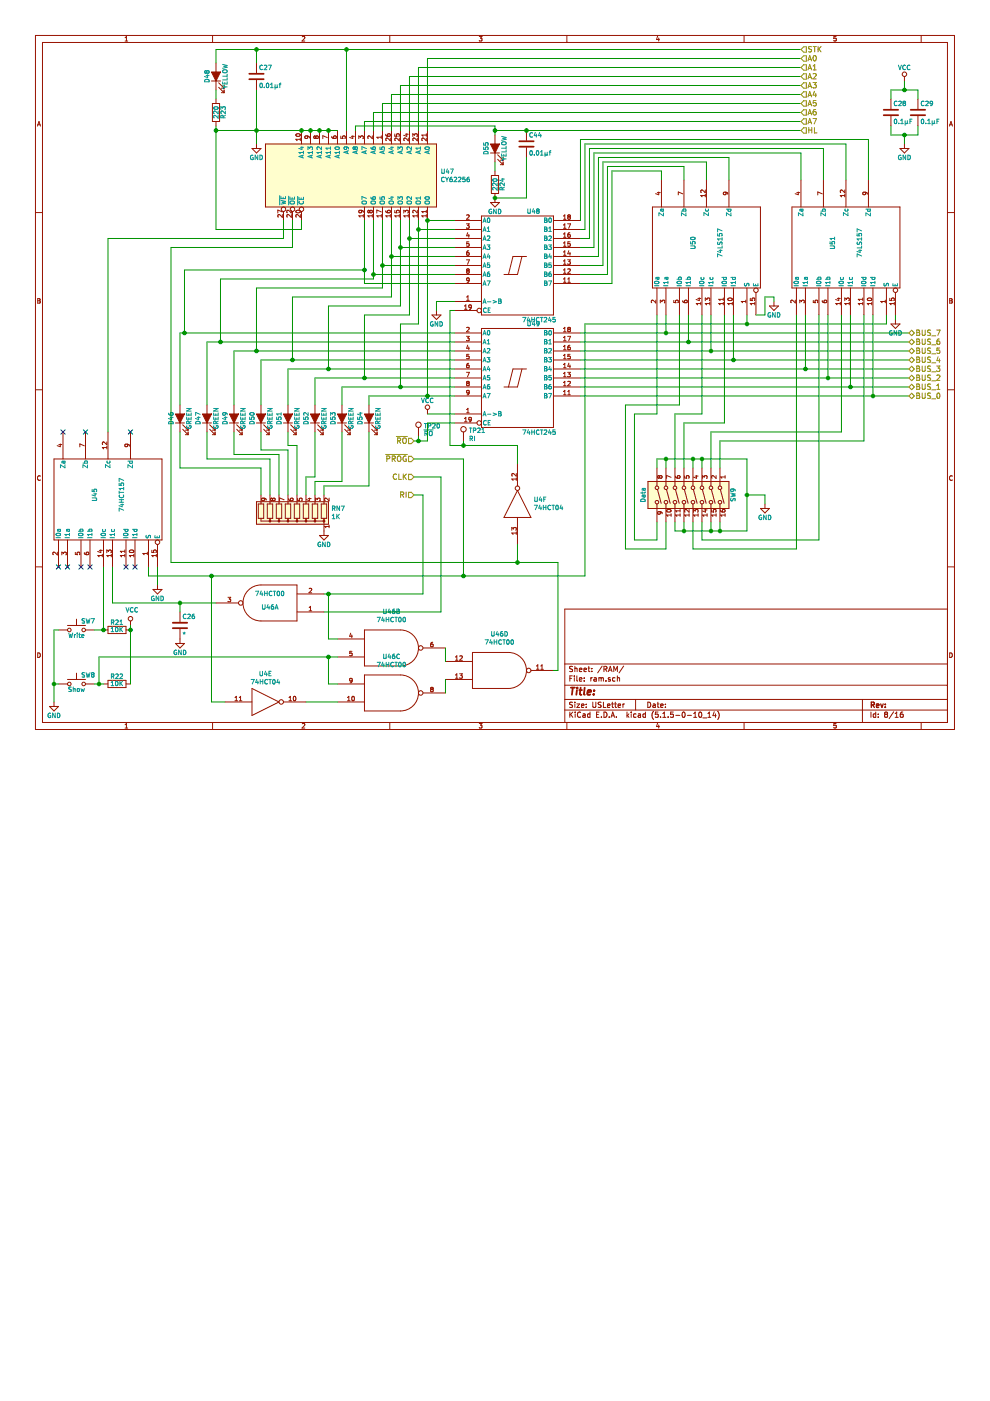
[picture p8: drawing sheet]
<svg xmlns="http://www.w3.org/2000/svg" width="210mm" height="297mm" viewBox="0 0 210 297" stroke-linecap="round" stroke-linejoin="round" font-family="sans-serif">
<path d="M0 0h209.9v297h-209.9z" fill-rule="evenodd" fill="#fff" stroke="#fff" stroke-width=".21"/>
<g fill="none" stroke="#981200" stroke-width=".21">
<path d="M7.5 7.5h194.9v147.2h-194.9zM9 9h191.9v144.2h-191.9zM26.5 8.7h.6M26.5 8l.3-.3v1M44.8 17.2h1.9M45.1 7.5v1.5M45.8 13.4v5.7M46.4 18.5l1.1 1.2M46.4 17.6l1.1 1.1M46.9 19.7h.6M46.9 18.7h.6M47.5 18.1v.6"/>
<path d="M47.5 19.1v.6M54.4 13.4v2.1M54.4 17v2.1M64.1 7.8l.4-.1 .1 .3-.6 .7h.6M82.6 7.5v1.5M101.6 7.7h.6l-.3 .4 .3 .1v.4h-.6M120.2 7.5v1.5M139.4 7.7l-.2 .7h.6M139.7 8.1v.6M157.8 7.5v1.5M177.3 7.7h-.5v.5l.4-.1 .1 .5h-.5M191.8 16.2v1"/>
<path d="M195.3 7.5v1.5M7.9 26.7l.4-.9 .3 .9M8 26.4h.5M45 21.9h1.6v3.9h-1.6zM45.8 21v.9M45.8 25.8v.9M53.4 31.5h1.9l-.9 .9zM54.4 30.5v1M56.3 30.5h36.2v13.4h-36.2zM62.8 28.4a.46 .46 0 0 1 .5-.1 .46 .46 0 0 1 .3 .5 .57 .57 0 0 1-.9-.2zM63.7 29.3v.5M63.7 29.5h-1l.3 .3"/>
<path d="M63.9 27.7v2.8M65 28.8l.2 .2v.3h-.5l-.1-.3 .2-.2 .7 .1 .1 .4M65.8 27.7v2.8M67 29l.1-.2 .4 .2-.2 .4-.3-.2M67 29l-.2-.2-.3 .2 .2 .4 .3-.2M67 29v.2M67.7 27.7v2.8M69.4 29.2l-1-.4v.6M69.6 27.7v2.8M70.4 28.9v.3l.4 .2 .5-.1v-.4h-.5l-.1 .3 .2 .2M71.6 27.7v2.8M72.3 28.9v.4l.4 .1-.1-.4 .4-.2 .2 .2-.1 .4"/>
<path d="M73.5 27.7v2.8M74.5 28.9h.6M74.8 28.8v.6l-.7-.3M75.4 27.7v2.8M76.1 29.4v-.6l.3 .3 .1-.2 .4-.1 .1 .2-.1 .4M77.3 27.7v2.8M78.9 28.8v.6l-.6-.6-.3 .2 .1 .4M79.2 27.7v2.8M80.8 28.8v.6M80.8 29.1h-.9l.3 .3M81.1 27.7v2.8M81.8 28.4l.1 .4 .3 .1h.5v-.5h-.5v.3l.2 .2"/>
<path d="M82.8 29.3v.6l-.7-.6-.3 .2 .1 .3M83 27.7v2.8M83.7 28.4v.5h.5l-.1-.4 .4-.1 .2 .1-.1 .4M84.7 29.3v.6l-.7-.6-.3 .2 .1 .3M84.9 27.7v2.8M85.9 28.4h.7M86.2 28.3v.6l-.6-.2M86.6 29.3v.6l-.7-.6-.3 .2 .1 .3M86.8 27.7v2.8M87.5 28.9v-.5l.4 .3 .1-.3h.3l.2 .1-.1 .4M88.5 29.3v.6l-.7-.6-.3 .2 .1 .3M88.7 27.7v2.8"/>
<path d="M90.4 28.4v.5M90.4 29.3v.6l-.7-.6-.3 .2 .1 .3M90.4 28.6h-1l.3 .3M90.6 27.7v2.8M104 32.4h1.9M104.2 37.2h1.5v3.8h-1.5zM104.9 28.6v5.7M104.9 36.3v.9M105.5 33.8l1.2 1.1M105.5 32.8l1.2 1.2M106.1 34.9h.6M106.1 34h.6"/>
<path d="M106.7 33.4v.6M106.7 34.3v.6M111.6 27.7v2.1M111.6 31.3v2.1M140.2 38.2v5.7M145 38.2v5.7M149.8 38.2v5.7M154.6 38.2v5.7M169.8 38.2v5.7M174.6 38.2v5.7M179.4 38.2v5.7M184.1 38.2v5.7"/>
<path d="M188.9 21v2.1M188.9 24.6v2.1M190.8 31.5h1.9l-.9 .9zM191.8 30.5v1M194.6 21v2.1M194.6 24.6v2.1M201.3 26.7l.3-.9 .4 .9M201.4 26.4h.5M7.5 45.1h1.5M59.9 45.5v.6l-.7-.6-.3 .2 .1 .3M59.9 44.9l-1-.4v.7M60.1 44.8v1.9"/>
<path d="M61.8 44.6v.6l-.7-.6-.3 .2 .1 .3M61.8 45.5v.6l-.7-.6-.3 .2 .1 .3M62 44.8v1.9M62.8 44.7a.46 .46 0 0 1 .5-.2 .46 .46 0 0 1 .3 .5 .57 .57 0 0 1-.9-.2zM63.7 45.5v.6l-.7-.6-.3 .2 .1 .3M63.9 44.8v1.9M76.5 44.6l.2 .2-.1 .2-.4 .1-.1-.3 .2-.2h.5l.2 .4M77 45.8h-.9l.2 .2M77 45.5v.5M77.3 43.9v2.8M78.4 44.8l-.2-.2-.2 .2 .1 .3 .3-.2M78.4 44.8l.2-.2 .3 .2-.1 .3-.4-.2"/>
<path d="M78.4 44.8v.1M78.9 45.8h-.9l.3 .2M78.9 45.5v.5M79.2 43.9v2.8M80.8 45.8h-.9l.3 .2M80.8 45.5v.5M80.8 44.9l-.9-.4v.7M81.1 43.9v2.8M81.8 44.7l.1 .3 .3 .1h.5v-.4h-.5v.2l.2 .2M82.8 45.8h-1l.3 .2M82.8 45.5v.5M83 43.9v2.8"/>
<path d="M83.7 44.6v.5h.5l-.1-.3 .4-.2 .2 .2-.1 .3M84.7 45.8h-1l.3 .2M84.7 45.5v.5M84.9 43.9v2.8M85.6 45.2v-.6l.4 .3 .1-.3h.3l.2 .2-.1 .4M86.6 45.8h-1l.3 .2M86.6 45.5v.5M86.8 43.9v2.8M88.5 44.6v.6l-.7-.6-.3 .2 .1 .3M88.5 45.8h-1l.3 .2M88.5 45.5v.5M88.7 43.9v2.8"/>
<path d="M90.4 44.6v.5M90.4 45.5v.5M90.4 45.8h-1l.3 .2M90.4 44.9h-1l.3 .2M90.6 43.9v2.8M96.4 58.2h5.7M96.4 54.4h5.7M96.4 56.3h5.7M96.4 52.5h5.7M96.4 50.6h5.7M96.4 48.7h5.7M96.4 46.7h5.7"/>
<path d="M98.9 47.5h.6l-.3 .3 .2 .1 .1 .3-.2 .2-.4-.1M98.9 55.1h.6l-.4 .9M98.9 45.6l.4-.1 .2 .3-.6 .7h.6M99.1 57.4l-.2-.2 .2-.2 .4 .2-.2 .2M99.1 57.4l-.2 .2 .2 .3 .4-.1-.2-.4M99.1 57.4h.2M99.2 49.3l-.3 .7h.6M99.4 49.7v.6M99.4 53.2h-.2a.59 .59 0 0 0-.1 .9h.3l.1-.4-.2-.2-.4 .2M99.4 51.3h-.4l-.1 .4 .4-.1 .2 .5-.2 .1-.4-.1M99.5 59.3l-.2 .2h-.3v-.5l.3-.1 .2 .2-.1 .7-.4 .1M102.1 45.8h15.2v21h-15.2z"/>
<path d="M104 42.9h1.9l-1 1zM104.9 41v1.9M110.7 54.4l-1 3.8h-2.8M111.6 54.4h-2.8l-1 3.8M117.3 58.2h5.8M117.3 54.4h5.8M117.3 56.3h5.8M117.3 52.5h5.8M117.3 50.6h5.8M117.3 48.7h5.8M117.3 46.7h5.8M119.5 45.8l.3-.3v1"/>
<path d="M119.5 47.7l.3-.2v.9M119.5 49.6l.3-.2v.9M119.5 51.5l.3-.2v.9M119.5 53.4l.3-.2v.9M119.5 55.4l.3-.3v.9M119.5 57.3l.3-.3v.9M119.5 59.2l.3-.3v1M119.5 59.9h.5M119.5 57.9h.5M119.5 56h.5M119.5 54.1h.5M119.5 52.2h.5"/>
<path d="M119.5 50.3h.5M119.5 48.4h.5M119.5 46.5h.5M120.3 55.1h.6l-.3 .3 .3 .1v.4l-.2 .1-.4-.1M120.3 47.5h.7l-.4 .9M120.4 59.2l.2-.3v1M120.4 57.1l.3-.1 .2 .3-.6 .6h.6M120.4 59.9h.5M120.6 46l-.2-.2 .2-.3 .3 .2-.2 .3M120.6 46l-.2 .1 .2 .4 .3-.2-.2-.3M120.6 46h.1M120.6 53.1l-.2 .7h.6"/>
<path d="M120.8 49.4l-.3 .1-.1 .3v.4l.4 .1v-.5l-.2-.1-.2 .2M120.8 53.5v.6M120.9 51.3h-.5v.4l.3-.1 .2 .5-.2 .1-.3-.1M138.3 43.9h22.9v17.2h-22.9zM139.4 40.8h.6M139.7 40.7v.6l-.7-.2M144.8 41.1l-1-.4v.6M149.5 40.3v.6l-.7-.6-.2 .2 .1 .3M149.5 41.2v.5M149.5 41.5h-.9l.2 .2M153.8 40.7l.1 .2v.3h-.5v-.3l.1-.2 .7 .2 .1 .3M167.9 43.9h22.9v17.2h-22.9z"/>
<path d="M168.9 40.8h.7M169.2 40.7v.6l-.6-.2M174.3 41.1l-.9-.4v.6M179.1 41.5h-.9l.2 .2M179.1 40.3v.6l-.7-.6-.2 .2 .1 .3M179.1 41.2v.5M183.3 40.7l.2 .2v.3h-.5l-.1-.3 .2-.2 .7 .2 .1 .3M200.9 45.1h1.5M8 63.3l.5 .2-.2 .3 .2 .2-.1 .3h-.4zM8 63.8h.3M91.6 66.8h1.9l-1 .9zM92.5 65.8v1"/>
<path d="M96.4 78.2h5.7M96.4 76.3h5.7M96.4 74.4h5.7M96.4 72.5h5.7M96.4 70.6h5.7M96.4 63.9h5.7M96.4 60.1h5.7M96.4 65.8h4.7M98.5 64.9l.3-.3v1M98.5 65.6h.5M98.9 78.9h.6l-.4 1M98.9 71.3h.6l-.3 .4 .2 .1 .1 .3-.2 .2-.4-.1"/>
<path d="M98.9 63l.3-.3v1M98.9 69.5l.4-.1 .2 .3-.6 .7h.6M98.9 63.7h.6M99.2 73.2l-.3 .6h.6M99.4 77h-.2a.59 .59 0 0 0-.1 1l.3-.1 .1-.3-.2-.2-.4 .2M99.4 73.5v.7M99.4 75.1h-.4l-.1 .5 .4-.1 .2 .4-.2 .2-.4-.1M99.9 65l-.1 .2h-.3l-.1-.5 .4-.1 .1 .2v.6l-.4 .2M102.1 69.6h15.2v21h-15.2zM110.7 78.2l-1 3.8h-2.8M111.6 78.2h-2.8l-1 3.8M117.3 78.2h5.8"/>
<path d="M117.3 76.3h5.8M117.3 74.4h5.8M117.3 72.5h5.8M117.3 70.6h5.8M117.3 60.1h5.8M119.5 69.7l.3-.3v1M119.5 71.6l.3-.3v1M119.5 73.5l.3-.3v1M119.5 75.4l.3-.3v1M119.5 77.3l.3-.3v1M119.5 79.2l.3-.3v1M119.5 79.9h.5"/>
<path d="M119.5 78h.5M119.5 76.1h.5M119.5 74.2h.5M119.5 72.3h.5M119.5 70.4h.5M120.3 78.9h.6l-.3 .4 .3 .1v.3l-.2 .2-.4-.1M120.3 71.3h.7l-.4 1M120.6 69.8l-.2-.2 .2-.2 .3 .2-.2 .2M120.6 69.8l-.2 .2 .2 .4 .3-.2-.2-.4M120.6 69.8h.1M120.6 77l-.2 .7h.6M120.8 73.2l-.3 .1-.1 .3v.5h.4v-.5h-.2l-.2 .2"/>
<path d="M120.8 77.4v.6M120.9 75.1h-.5v.5l.3-.1 .2 .4-.2 .2-.3-.1M139 63.6v.6l-.6-.6-.3 .2 .1 .4M139.3 61.1v5.7M140 64.2v-.6l.4 .4 .1-.3 .3-.1 .1 .2v.4M141.2 61.1v5.7M142.9 63.7v.4l.4 .1-.1-.4 .4-.2 .2 .2-.1 .4M144.1 61.1v5.7M144.8 63.7l.1 .4 .3 .1 .5-.1v-.4h-.5l-.1 .3 .2 .2M146 61.1v5.7M148 63.3h.6M148.3 63.1v.6l-.7-.2"/>
<path d="M148.6 64.4h-1l.3 .2M148.6 64.1v.5M148.8 61.1v5.7M149.5 63.8v-.6l.4 .3 .1-.3h.3l.2 .2-.1 .4M150.5 64.4h-1l.3 .2M150.5 64.1v.5M150.7 61.1v5.7M153.4 64.4h-1l.3 .2M153.4 63.2v.5M153.4 64.1v.5M153.4 63.5h-1l.3 .2M153.6 61.1v5.7"/>
<path d="M154.4 63.3a.46 .46 0 0 1 .5-.2 .46 .46 0 0 1 .3 .5 .57 .57 0 0 1-.9-.2zM155.3 64.1v.5M155.3 64.4h-1l.3 .2M155.5 61.1v5.7M158.1 63.6v.6M158.1 63.9h-.9l.2 .3M158.4 61.1v5.7M159.1 63.2v.5h.4l-.1-.3 .5-.2 .1 .2-.1 .3M160 64.4h-.9l.2 .2M160 64.1v.5M160.3 62v4.8M163.1 64.9h1.9l-.9 .9z"/>
<path d="M164.1 63.9v1M168.6 63.6v.6l-.7-.6-.2 .2 .1 .4M168.9 61.1v5.7M169.6 64.2v-.6l.3 .4 .1-.3 .4-.1 .1 .2-.1 .4M170.8 61.1v5.7M172.4 63.7v.4l.5 .1-.1-.4 .4-.2 .2 .2-.1 .4M173.6 61.1v5.7M174.3 63.7l.1 .4 .4 .1 .5-.1v-.4h-.5l-.1 .3 .2 .2M175.5 61.1v5.7M177.5 63.3h.7M177.8 63.1v.6l-.6-.2M178.2 64.4h-1l.3 .2"/>
<path d="M178.2 64.1v.5M178.4 61.1v5.7M179.1 63.8v-.6l.4 .3 .1-.3h.3l.2 .2-.1 .4M180.1 64.4h-1l.3 .2M180.1 64.1v.5M180.3 61.1v5.7M182.9 64.4h-.9l.2 .2M182.9 63.5h-.9l.2 .2M182.9 63.2v.5M182.9 64.1v.5M183.2 61.1v5.7M184 63.3a.46 .46 0 0 1 .5-.2 .46 .46 0 0 1 .3 .5 .57 .57 0 0 1-.9-.2z"/>
<path d="M184.8 64.4h-.9l.2 .2M184.8 64.1v.5M185.1 61.1v5.7M187.7 63.9h-1l.3 .3M187.7 63.6v.6M187.9 61.1v5.7M188.7 63.2v.5h.4l-.1-.3 .4-.2 .2 .2-.1 .3M188.9 68.7h1.9l-.9 .9zM189.6 64.4h-.9l.2 .2M189.6 64.1v.5M189.9 62v4.8M189.9 67.7v1"/>
<path d="M201.4 63.3l.5 .2-.2 .3 .2 .2-.2 .3h-.3zM201.4 63.8h.3M7.5 82.6h1.5M11.4 97.3h22.9v17.2h-22.9zM12.5 94.3h.6M12.8 94.1v.6l-.7-.2M13.4 91.6v5.7M17.9 94.5l-1-.4v.7M18.1 91.6v5.7M22.6 93.7v.6l-.6-.6-.3 .2 .1 .4M22.6 94.6v.6M22.6 94.9h-.9l.3 .3"/>
<path d="M22.9 91.6v5.7M26.9 94.2l.2 .2-.1 .2-.4 .1-.1-.3 .2-.2 .6 .1 .1 .3M27.7 91.6v5.7M37.2 89.7h1.9M38.2 85.9v5.7M38.7 91l1.2 1.2M38.7 90.1l1.2 1.1M39.3 92.2h.6M39.3 91.2h.6M39.9 90.6v.6M39.9 91.6v.6M42.9 89.7h1.9"/>
<path d="M43.9 85.9v5.7M44.5 91l1.1 1.2M44.5 90.1l1.1 1.1M45 92.2h.6M45 91.2h.6M45.6 90.6v.6M45.6 91.6v.6M48.7 89.7h1.9M49.6 85.9v5.7M50.2 91l1.1 1.2M50.2 90.1l1.1 1.1M50.8 92.2h.5"/>
<path d="M50.8 91.2h.5M51.3 90.6v.6M51.3 91.6v.6M54.4 89.7h1.9M55.3 85.9v5.7M55.9 91l1.2 1.2M55.9 90.1l1.2 1.1M56.5 92.2h.6M56.5 91.2h.6M57.1 90.6v.6M57.1 91.6v.6M60.1 89.7h1.9"/>
<path d="M61.1 85.9v5.7M61.6 90.1l1.2 1.1M61.6 91l1.2 1.2M62.2 92.2h.6M62.2 91.2h.6M62.8 90.6v.6M62.8 91.6v.6M65.8 89.7h1.9M66.8 85.9v5.7M67.4 90.1l1.1 1.1M67.4 91l1.1 1.2M67.9 92.2h.6"/>
<path d="M67.9 91.2h.6M68.5 90.6v.6M68.5 91.6v.6M71.6 89.7h1.9M72.5 85.9v5.7M73.1 91l1.1 1.2M73.1 90.1l1.1 1.1M73.7 92.2h.5M73.7 91.2h.5M74.2 90.6v.6M74.2 91.6v.6M77.3 89.7h1.9"/>
<path d="M78.2 85.9v5.7M78.8 91l1.1 1.2M78.8 90.1l1.1 1.1M79.4 92.2h.5M79.4 91.2h.5M79.9 90.6v.6M79.9 91.6v.6M88.7 90.6v1.9M90.6 86.8v1M96.4 82h5.7M96.4 87.8h5.7M96.4 84h5.7"/>
<path d="M96.4 80.1h5.7M96.4 89.7h4.7M98.3 91.6v1.9M98.5 89.4h.5M98.5 88.7l.3-.2v.9M98.9 87.5h.6M98.9 86.8l.3-.2v.9M99.1 81.3l-.2 .1 .2 .4 .4-.2-.2-.3M99.1 81.3l-.2-.2 .2-.3 .4 .2-.2 .3M99.1 81.3h.2M99.5 83.2l-.2 .1h-.3v-.5h.3l.2 .1-.1 .7-.4 .1M99.9 88.9l-.1 .2-.3-.1-.1-.4 .4-.1 .1 .2v.5l-.4 .2"/>
<path d="M109.7 98.3v4.7M117.3 82h5.8M117.3 84h5.8M117.3 80.1h5.8M119.5 81.1l.3-.3v1M119.5 83l.3-.2v.9M119.5 83.7h.5M119.5 81.8h.5M120.4 83.7h.5M120.4 83l.2-.2v.9M120.4 80.9l.3-.1 .2 .3-.6 .7h.6M139.3 99.2v3.8"/>
<path d="M141.2 99.2v3.8M143.1 99.2v3.8M145 99.2v3.8M146.9 99.2v3.8M148.8 99.2v3.8M150.7 99.2v3.8M152.6 99.2v3.8M200.9 82.6h1.5M8.5 101.8h.1M8.5 101a.44 .44 0 0 0-.6 .3 .44 .44 0 0 0 .6 .5M12.2 117.1v.6l-.7-.6-.3 .2 .1 .3M12.4 114.5v5.7"/>
<path d="M13.1 117.7v-.6l.4 .3 .1-.3h.3l.2 .2-.1 .4M14.3 114.5v5.7M16 117.1v.5h.4l-.1-.3 .5-.2 .1 .2-.1 .3M17.2 114.5v5.7M17.9 117.2l.1 .3 .3 .1 .5-.1v-.3h-.5l-.1 .2 .2 .2M19.1 114.5v5.7M21.1 116.7h.6M21.4 116.6v.6l-.7-.3M21.7 117.8h-1l.3 .3M21.7 117.5v.6M21.9 114.5v5.7M22.6 117.2v-.6l.4 .3 .1-.2 .3-.1 .2 .2-.1 .4"/>
<path d="M23.6 117.8h-1l.3 .3M23.6 117.5v.6M23.9 114.5v5.7M26.5 117.8h-1l.3 .3M26.5 116.6v.6M26.5 117.5v.6M26.5 116.9h-1l.3 .3M26.7 114.5v5.7M27.5 116.7a.46 .46 0 0 1 .5-.1 .46 .46 0 0 1 .3 .4 .57 .57 0 0 1-.9-.2zM28.4 117.5v.6M28.4 117.8h-1l.3 .3M28.6 114.5v5.7"/>
<path d="M31.2 117.1v.5M31.2 117.3h-.9l.2 .3M31.5 114.5v5.7M32.2 116.7v.4l.4 .1v-.4l.4-.2 .1 .2-.1 .4M33.1 117.8h-.9l.3 .3M33.1 117.5v.6M33.4 115.4v4.8M54.4 106.4h15.2v4.7h-15.2zM54.8 106.9h1.1v3h-1.1zM55.3 109.9v.6h13.4M55.3 104.9v2M55.6 105.7h.6l.2 .4"/>
<path d="M55.6 105.7h-.1M55.9 105.6l.2 .2-.2 .4-.4-.1v-.4M56.7 106.9h1.1v3h-1.1zM57.2 104.9v2M57.2 109.9v.6M57.4 105.7l.1 .4 .3-.1M57.5 105.7h.2M57.5 105.7h-.1M57.7 105.7h.1M57.7 105.7l.1 .1M57.8 105.8l.2-.2 .3 .2-.1 .4-.4-.2M57.8 105.8v.2"/>
<path d="M58.6 106.9h1.1v3h-1.1zM59.2 104.9v2M59.2 109.9v.6M60.2 106l-.9-.4v.6M60.5 106.9h1.1v3h-1.1zM61.1 104.9v2M61.1 109.9v.6M61.2 105.7l.1 .3 .3 .2 .5-.1v-.4h-.5v.3l.1 .2M62.4 106.9h1.1v3h-1.1zM63 104.9v2M63 109.9v.6M63.1 105.7v.4l.5 .1-.1-.4 .4-.2 .2 .2-.1 .4"/>
<path d="M64.3 106.9h1.1v3h-1.1zM64.9 104.9v2M64.9 109.9v.6M65.3 105.7h.7M65.6 105.6v.6l-.6-.3M66.2 106.9h1.2v3h-1.2zM66.8 104.9v2M66.8 109.9v.6M66.9 106.2v-.6l.4 .3 .1-.2 .3-.1 .2 .2-.1 .4M67.7 113.5h1.9l-.9 1zM68.1 106.9h1.2v3h-1.2zM68.7 104.9v2"/>
<path d="M68.7 109.9v3.6M68.9 105.7v.5M68.9 105.7h.1M69.8 105.6v.6l-.6-.5h-.3M69.8 111.3v.6M69.8 111.6h-1l.3 .3M108.5 112.4v-.6l.4 .4 .1-.3 .3-.1 .2 .2-.1 .4M109.5 100.4v.6l-.7-.6-.3 .2 .1 .3M109.5 101.3v.6M109.5 112.7v.6M109.5 101.6h-1l.3 .3M109.5 113h-1l.3 .3"/>
<path d="M109.7 104l2.9 5.7h-5.7zM109.7 109.7v5.7M137.4 102.1h17.2v5.7h-17.2zM139.3 106.9v3.8M139.4 103.8l.8 2.9M139.8 101l.2-.2 .4 .2-.2 .4-.4-.2M139.8 108.5l.2 .2v.2l-.5 .1-.1-.3 .2-.2 .7 .1 .1 .3M139.8 101l-.1-.2-.3 .2 .2 .4 .2-.2M139.8 101v.2M141.2 106.9v3.8M141.3 103.8l.8 2.9M141.4 108.1a.46 .46 0 0 1 .6-.1 .46 .46 0 0 1 .2 .4 .57 .57 0 0 1-.9-.2z"/>
<path d="M142.3 108.9v.6M142.3 109.2h-1l.3 .3M142.3 101.2l-1-.4v.6M143.1 106.9v3.8M143.2 103.8l.8 2.9M143.2 100.9l.1 .4 .4 .1 .5-.1v-.4h-.5l-.1 .3 .2 .2M144.2 109.2h-1l.3 .3M144.2 108v.6M144.2 108.9v.6M144.2 108.3h-1l.3 .3M145 106.9v3.8M145.1 103.8l.8 2.9"/>
<path d="M145.1 100.9v.4l.5 .1-.1-.4 .4-.2 .2 .2-.1 .4M146.1 108v.6l-.7-.6-.3 .2 .1 .4M146.1 109.2h-1l.3 .3M146.1 108.9v.6M146.9 106.9v3.8M147 103.8l.8 2.9M147.1 108.6v-.6l.3 .3 .1-.2 .3-.1 .2 .2-.1 .4M147.4 100.9h.6M147.7 100.8v.6l-.7-.2M148 109.2h-.9l.2 .3M148 108.9v.6M148.8 106.9v3.8"/>
<path d="M148.9 103.8l.8 2.9M149 101.4v-.6l.3 .4 .1-.3 .3-.1 .2 .2-.1 .4M149.3 108.1h.6M149.6 108v.6l-.7-.3M149.9 108.9v.6M149.9 109.2h-.9l.2 .3M150.7 106.9v3.8M150.8 103.8l.8 2.9M150.9 108.1v.4l.4 .1-.1-.4 .5-.2 .1 .2-.1 .4M151.8 109.2h-.9l.2 .3M151.8 100.8v.6l-.7-.6-.2 .2 .1 .4M151.8 108.9v.6"/>
<path d="M152.6 106.9v3.8M152.7 103.8l.8 2.9M152.8 108.1l.1 .3 .3 .2 .4-.1 .1-.4h-.5l-.1 .3 .2 .2M153.7 100.8v.6M153.7 108.9v.6M153.7 101.1h-.9l.2 .3M153.7 109.2h-.9l.2 .3M161.2 107.8h1.9l-.9 1zM162.2 106.9v.9M201.9 101a.44 .44 0 0 0-.6 .3 .44 .44 0 0 0 .6 .5M201.9 101.8h.1M7.5 120.2h1.5"/>
<path d="M8 138.4a.49 .49 0 0 1 .6 .5 .49 .49 0 0 1-.6 .5zM12.4 133.6h1.9M14.3 132.6h3.8M16.2 131.3v1.3M18.1 133.6h1.9M21.9 133.6h1M22.9 132.8h3.8v1.5h-3.8zM26.7 133.6h1M27.7 131.7v.9M32.4 125h1.9l-.9 .9zM33.4 124v1M37.2 136.4h1.9l-.9 1z"/>
<path d="M38.2 129.7v2.1M38.2 133.4v3M45.8 127.8h4.8M48.3 126.6h.6l-.3 .4 .3 .1v.3l-.2 .2-.4-.1M52.6 125.1a3.8 3.8 0 0 1 2.7-1.1h7.7v7.7h-7.7a3.8 3.8 0 0 1-3.5-2.4 3.8 3.8 0 0 1 .8-4.2zM63 129.7h5.7M63 125.9h5.7M65.5 128.8l.3-.3v1M65.5 129.5h.6M65.5 124.8l.4-.1 .2 .3-.6 .7h.6M71.6 135.5h5.7M71.6 139.3h5.7"/>
<path d="M74.4 134.2l-.3 .7h.6M74.6 134.6v.6M74.6 138.1h-.4l-.1 .4h.4l.2 .4-.2 .1-.4-.1M77.3 133.6h7.6a3.8 3.8 0 0 1 3.8 3.8 3.8 3.8 0 0 1-3.8 3.8h-7.6zM89.7 137.4h4.7M91.8 136.2h-.2a.59 .59 0 0 0-.1 .9h.3l.1-.4-.2-.2-.4 .2M96.6 140h.5M96.6 139.3l.3-.3v1M97.5 139.1l.3-.1 .2 .3-.6 .7h.6M100.2 138.3h7.6a3.8 3.8 0 0 1 3.8 3.9 3.8 3.8 0 0 1-3.8 3.8h-7.6zM200.9 129.1h-81.1v24.1M200.9 120.2h1.5"/>
<path d="M201.4 138.4a.49 .49 0 0 1 .5 .5 .49 .49 0 0 1-.5 .5zM10.5 149.8h1.9l-1 .9zM11.4 148.8v1M12.4 145h1.9M14.3 144.1h3.8M16.2 142.7v1.4M18.1 145h1.9M21.9 145h1M22.9 144.3h3.8v1.5h-3.8zM26.5 153.7l.3-.3v1M26.5 154.4h.6M26.7 145h1"/>
<path d="M45.1 153.2v1.5M47.7 148.8h5.7M49.8 148.6h.6M49.8 147.9l.3-.3v1M50.7 148.6h.6M50.7 147.9l.3-.3v1M53.4 146l5.8 2.8-5.8 2.9zM60.1 148.8h4.8M61.3 147.9l.3-.3v1M61.3 148.6h.5M62.3 147.7l.1-.1a.47 .47 0 0 1 .4 .5 .47 .47 0 0 1-.5 .4l-.1-.3zM64.1 153.5l.4-.1 .1 .3-.6 .7h.6"/>
<path d="M71.6 148.8h5.7M71.6 145h5.7M73.7 148.6h.5M73.7 147.9l.3-.3v1M74.7 144.2l-.2 .2h-.3v-.5l.3-.1 .2 .2-.2 .7-.3 .1M74.7 147.7l.1-.1a.47 .47 0 0 1 .4 .5 .47 .47 0 0 1-.5 .4l-.1-.3zM77.3 143.1h7.6a3.8 3.8 0 0 1 3.8 3.8 3.8 3.8 0 0 1-3.8 3.8h-7.6zM82.6 153.2v1.5M89.7 146.9h4.7M91.3 145.9l.2 .2M91.3 145.9h.1M91.3 145.9l.2-.2 .4 .2"/>
<path d="M91.4 146.2h.1M91.5 146.1h.2M91.5 146.1l-.1 .1M91.7 146.1l.2 .2-.2 .4-.4-.2 .1-.3M91.9 145.9h.1M91.9 145.9l-.2 .2M94.4 144.1h5.8M94.4 140.2h5.8M96.6 143.8h.5M96.6 143.1l.3-.2v.9M97.4 142.9h.6l-.3 .3 .3 .1v.3l-.2 .2-.4-.1M101.6 153.4h.6l-.3 .4h.3v.5h-.6"/>
<path d="M112.6 142.2h4.7M113.7 141.9h.6M113.7 141.2l.3-.3v1M114.7 141.9h.5M114.7 141.2l.2-.3v1M119.8 150.5h81.1M119.8 148.3h81.1M119.8 145.3h81.1M119.8 140.8h81.1M120.2 153.2v1.5M120.8 151v1.1M120.8 143.8h.4"/>
<path d="M121 151.4l.4 .7M121.4 143.3h-.6v1.1M121.4 148.9h-.5l-.1 .4a.47 .47 0 0 1 .6 .6h-.6M121.4 141.3h-.5l-.1 .4a.47 .47 0 0 1 .6 .6h-.6M121.4 151l-.6 .6M121.8 143.3v.1M121.8 143.7v.7M121.9 141.3v1.1M121.9 148.9v.1M121.9 149.2v.8M121.9 141.8l.4-.1 .1 .7M121.9 151v.1"/>
<path d="M121.9 151.3v.8M122.3 149.2h.6l-.6 .8h.6M122.3 143.3v1l.2 .1M122.8 144.1l.6-.2-.1-.2h-.3l-.2 .1 .1 .6h.4M122.8 142l.6-.1-.1-.2h-.3l-.2 .1 .1 .5h.4M123.1 151.1a.5 .5 0 0 0-.7 .4 .5 .5 0 0 0 .7 .5M123.3 149.6l.5-.1v-.2l-.4-.1-.1 .2v.5h.5M123.6 151.4h.4l.1 .7M123.8 142l.5-.1v-.2h-.3l-.2 .1 .1 .5h.4M123.9 144.3v.1M123.9 143.7v.1M124.1 151.6l-.6 .2 .2 .3 .4-.1"/>
<path d="M124.3 149.3v.1M124.3 149.9v.1M124.7 141.7h.4M124.8 141.3v.9l.3 .2M125.1 151.4l-.3-.1-.2 .3v.4h.5M125.1 151v1.1M125.3 143.7v.7M125.5 142.3v.1M125.5 141.7v.1M125.6 143.7l-.3 .2M125.7 148.9v.9l.2 .2 .4-.2v-.9M126 143.7h.4v.7"/>
<path d="M126.4 143.9l-.5 .3 .2 .2h.3M126.5 151.5h.4M127 143.7v.7M127 151h-.5v1.1h.5M127 143.7v.1M127 143.7h.3l.2 .1M127.5 148.9h-.6v.4a.47 .47 0 0 1 .5 .6h-.6M127.5 143.8v.6M127.5 143.8l.1-.1h.3v.7M127.5 152v.1M127.7 141.2l-1 1.5M127.9 148.9v1.1h.6"/>
<path d="M128.1 151a.57 .57 0 0 1 .6 .5 .57 .57 0 0 1-.6 .6zM128.1 141.9l.5-.1v-.4l-.5-.1v1.1M128.3 141.9l.4 .5M128.5 144.3v.1M128.8 149.6l.5-.1v-.2l-.3-.1-.2 .2 .1 .5h.4M129 142.4l.4-1.1 .4 1.1M129.1 142.1h.6M129.2 152v.1M129.4 143.7h-.3l-.1 .1v.2l.4 .1v.3h-.4M129.6 152.1l.3-1.1 .4 1.1M129.7 149.2h.4M129.7 151.8h.5"/>
<path d="M129.8 148.9v.9l.3 .2M130.1 142.4v-1.1l.4 .8 .4-.8v1.1M130.3 149.2h.4M130.4 143.7h-.3l-.2 .2v.4l.5 .1M130.5 148.9v.9l.2 .2M130.7 152v.1M130.9 143.8l.4-.1 .1 .7M130.9 143.3v1.1M131 149.6l.6-.1-.1-.2-.3-.1-.2 .2 .1 .5h.4M132.1 149.2v.8M132.2 141.2l-.9 1.5M132.4 149.2l-.3 .3"/>
<path d="M132.9 151v1.1M133 151.7l.4 .4M133.4 151.3l-.5 .5M133.8 151v.1M133.8 151.3v.8M134.8 148.3v2.2M134.9 151.4l-.4-.1-.2 .3 .1 .4h.5M135.3 151.4h.5v.7M135.8 151.6l-.5 .2 .2 .3 .3-.1M136.8 151.4l-.3-.1-.2 .3 .1 .4h.4M136.8 151v1.1M137.3 148.9a.57 .57 0 0 1 .7 .5 .57 .57 0 0 1-.7 .6z"/>
<path d="M138.5 149.3h.4v.7M138.6 150.8a1.28 1.28 0 0 0 0 1.7M138.9 149.5l-.5 .2 .2 .3 .3-.1M139.3 149.2h.4M139.4 153.3l-.2 .7h.6M139.5 148.9v.9l.2 .2M139.5 151h-.5l-.1 .5 .6-.1v.6h-.6M139.7 153.7v.7M140.1 152v.1M140.1 149.6l.5-.1-.1-.2-.3-.1-.1 .2v.5h.4M140.5 152.1h.7M140.5 151.3l.4-.3v1.1"/>
<path d="M141.1 149.9v.1M141.1 149.3v.1M141.7 152h.1M141.7 152h-.1M142.7 151h-.5v.5l.5-.1v.6h-.5M143.3 151.7h.8M144.8 151h.1a.54 .54 0 0 1 .4 .6 .54 .54 0 0 1-.5 .4l-.2-.3zM145.7 151.7h.9M147.1 152.1h.6M147.1 151.3l.3-.3v1.1M148.3 151.1l.1-.1a.6 .6 0 0 1 .4 .5 .6 .6 0 0 1-.4 .6l-.3-.4zM149 152.2h.9"/>
<path d="M150.1 152.1h.6M150.1 151.3l.3-.3v1.1M151.4 150.9l-.2 .8h.6M151.7 151.3v.8M152.2 150.8a1.28 1.28 0 0 1 0 1.7M157.8 153.2v1.5M177.3 153.4h-.5v.4h.4l.1 .5h-.5M182.9 148.3v4.9M184.7 151v1.1M185.7 151.4l-.3-.1-.3 .3 .1 .4h.5M185.7 151v1.1M186.2 152v.1"/>
<path d="M186.2 151.4v.1M187.8 151.4l-.3 .3 .3 .4 .4-.2-.2-.5M187.8 151.4l-.3-.2 .3-.2 .4 .2-.2 .2M187.8 151.4h.2M189.5 150.9l-1 1.5M189.8 152.1h.6M189.8 151.3l.3-.3v1.1M191.4 151h-.2l-.3 .2v.7l.2 .2 .4-.1-.1-.6h-.3l-.2 .2M195.3 153.2v1.5"/>
<circle cx="191.8" cy="15.7" r=".48"/>
<circle cx="60.1" cy="44.4" r=".48"/>
<circle cx="62" cy="44.4" r=".48"/>
<circle cx="63.9" cy="44.4" r=".48"/>
<circle cx="101.6" cy="65.8" r=".48"/>
<circle cx="160.3" cy="61.5" r=".48"/>
<circle cx="189.9" cy="61.5" r=".48"/>
<circle cx="88.7" cy="90.1" r=".57"/>
<circle cx="90.6" cy="86.3" r=".48"/>
<circle cx="98.3" cy="91" r=".57"/>
<circle cx="101.6" cy="89.7" r=".48"/>
<circle cx="33.4" cy="115" r=".48"/>
<circle cx="109.7" cy="103.5" r=".48"/>
<circle cx="139.3" cy="103.4" r=".38"/>
<circle cx="139.3" cy="106.5" r=".38"/>
<circle cx="141.2" cy="106.5" r=".38"/>
<circle cx="141.2" cy="103.4" r=".38"/>
<circle cx="143.1" cy="103.4" r=".38"/>
<circle cx="143.1" cy="106.5" r=".38"/>
<circle cx="145" cy="106.5" r=".38"/>
<circle cx="145" cy="103.4" r=".38"/>
<circle cx="146.9" cy="106.5" r=".38"/>
<circle cx="146.9" cy="103.4" r=".38"/>
<circle cx="148.8" cy="103.4" r=".38"/>
<circle cx="148.8" cy="106.5" r=".38"/>
<circle cx="150.7" cy="106.5" r=".38"/>
<circle cx="150.7" cy="103.4" r=".38"/>
<circle cx="152.6" cy="106.5" r=".38"/>
<circle cx="152.6" cy="103.4" r=".38"/>
<circle cx="14.7" cy="133.6" r=".38"/>
<circle cx="17.7" cy="133.6" r=".38"/>
<circle cx="27.7" cy="131.2" r=".48"/>
<circle cx="51" cy="127.8" r=".48"/>
<circle cx="89.2" cy="137.4" r=".48"/>
<circle cx="14.7" cy="145" r=".38"/>
<circle cx="17.7" cy="145" r=".38"/>
<circle cx="59.6" cy="148.8" r=".48"/>
<circle cx="89.2" cy="146.9" r=".48"/>
<circle cx="112.1" cy="142.2" r=".48"/>
</g>
<path d="M184.7 149.5l.6-.1v-.4l-.6-.1v1.1M185 149.5l.4 .5M185.8 149.6l.6-.1-.1-.2-.3-.1-.2 .2 .1 .5h.4M186.7 149.2l.3 .8 .3-.8M187.7 149.9v.1M187.7 149.3v.1" fill="none" stroke="#981200" stroke-width=".29"/>
<g fill="none" stroke="#981200" stroke-width=".38">
<path d="M52.9 16.8h3M52.9 15.6h3M110.1 31.1h3M110.1 30h3M187.4 24.4h3M187.4 23.3h3M193.1 24.4h3.1M193.1 23.3h3.1M36.6 133.2h3.1M36.6 132h3.1M121 145.8h.9M121.4 145.8l-.1 1.5"/>
<path d="M122.3 146.3l-.1 1M122.4 145.8v.1M122.8 146.3h.6M123.1 145.8l-.2 1.3 .4 .2M124 145.8l-.2 1.3 .2 .2M124.6 146.8l.7-.1v-.3h-.6l-.2 .7 .2 .2 .5-.1M125.9 147.2v.1M126 146.4v.1"/>
</g>
<g fill="none" stroke="#009596" stroke-width=".21">
<path d="M43.4 15.1l.1 .4 .3-.2M43.5 15l-.1 .1M43.5 15h.2M43.5 16.9a.5 .5 0 0 1 .6-.1 .5 .5 0 0 1 .2 .5h-.9zM43.7 16h.6M43.7 15l.1 .1M43.8 15.1v.1M43.8 15.2l.2-.2 .3 .2-.1 .3-.4-.2M43.8 15.2v.1M44 15.9v.5l-.6-.2M47.2 18.1l.5 .3M47.2 17.3v.5h1v-.5"/>
<path d="M47.2 13.7l1 .2-.7 .2 .7 .2-1 .2M47.3 14.8h.7l.1 .5-.8 .1-.1-.2zM47.7 17.5v.3M47.7 18.4h.5M47.7 18.4l-.5 .4M48.2 15.7v.5h-1M48.2 16.5v.4h-1M55.2 17.7l.1-.1a.47 .47 0 0 1 .4 .5 .47 .47 0 0 1-.5 .4l-.1-.3zM55.7 13.9a.42 .42 0 0 0-.6 .4 .42 .42 0 0 0 .6 .4M56 13.9l.4-.1 .2 .3-.6 .7h.6M56 18.5v.1M56.5 17.7l.2-.1a.47 .47 0 0 1 .3 .5 .47 .47 0 0 1-.4 .4l-.1-.3z"/>
<path d="M56.9 17.7h.1M56.9 13.8h.6l-.4 1M57.4 18.6h.5M57.4 17.9l.2-.3v1M58.3 18.5l.1 .1 .4-.1M58.3 18v.9M58.8 18.5l.1 .1M58.8 18v.5M59.2 18h.4M59.6 17.6l-.3 .2v.8M190.5 13.8l.3 1 .3-1M192 13.9a.42 .42 0 0 0-.6 .4 .42 .42 0 0 0 .6 .4"/>
<path d="M192.9 13.9a.42 .42 0 0 0-.6 .4 .42 .42 0 0 0 .6 .4M45.4 22.7a.51 .51 0 0 1 .9 .3 .48 .48 0 0 1-.6 .2 .48 .48 0 0 1-.3-.4zM46.3 23.5v.6l-.7-.6-.3 .2 .1 .4M46.3 24.5v.6l-.7-.6-.3 .1 .1 .4M46.8 23.2v-.6l.4 .3 .1-.2 .3-.1 .2 .2-.1 .4M47.3 25v-.5h-.4l-.1 .5h1M47.8 24.4l-.5 .3M47.8 23.5v.6l-.7-.6-.3 .2 .1 .4M53.6 33a.43 .43 0 0 0-.5 .4 .43 .43 0 0 0 .6 .4v-.4h-.2M54.6 32.9v.9l-.5-.9v.9M55.1 32.9a.48 .48 0 0 1 .5 .5 .48 .48 0 0 1-.5 .4zM63.7 31.2h.6"/>
<path d="M64 31.1v.6l-.7-.2M64.1 33v.4M64.3 32.9l-.9 .3 .9 .3M64.3 32.1v.5M64.3 32.3h-.9l.3 .3M65.3 31.7v-.6l.4 .4 .1-.3h.4v.5M66 33v.4M66.2 32.3h-.9l.3 .3M66.2 32.9l-.9 .3 .9 .3M66.2 32.1v.5M67.9 33v.4M68.2 31.1v.6l-.7-.6-.3 .2 .1 .4"/>
<path d="M68.2 32.3h-1l.3 .3M68.2 32.9l-1 .3 1 .3M68.2 32.1v.5M69.8 33v.4M70.1 32.3h-1l.3 .3M70.1 31.4h-1l.3 .3M70.1 32.9l-1 .3 1 .3M70.1 31.1v.6M70.1 32.1v.5M71.1 31.3a.55 .55 0 0 1 .9 .2 .47 .47 0 0 1-.5 .2 .47 .47 0 0 1-.4-.4zM71.7 33v.4M72 32.1v.5"/>
<path d="M72 32.3h-1l.3 .3M72 32.9l-1 .3 1 .3M73.3 31.1l.2 .2v.3h-.5l-.1-.3 .2-.2 .6 .1 .2 .4M73.6 32.1v.4M73.9 32l-1 .3 1 .3M75.3 31.3l.1-.2 .4 .2-.2 .4-.3-.2M75.3 31.3l-.2-.2-.3 .2 .2 .4 .3-.2M75.3 31.3v.2M75.5 32.1v.4M75.8 32l-1 .3 1 .3M77.4 32.1v.4M77.7 31.5l-1-.4v.6"/>
<path d="M77.7 32l-1 .3 1 .3M78.7 31.2v.2a.59 .59 0 0 0 .9 .1l-.1-.3h-.4l-.1 .3 .2 .2M79.3 32.1v.4M79.6 32l-.9 .3 .9 .3M80.6 31.2v.4l.4 .1v-.5h.4v.5M81.2 32.1v.4M81.5 32l-.9 .3 .9 .3M82.8 31.2h.6M83.1 31.1v.6l-.7-.2M83.2 32.1v.4M83.4 32l-.9 .3 .9 .3M84.4 31.7v-.6l.3 .4 .1-.3h.4v.5"/>
<path d="M85.1 32.1v.4M85.3 32l-.9 .3 .9 .3M87 32.1v.4M87.2 31.1v.6l-.6-.6-.3 .2 .1 .4M87.2 32l-.9 .3 .9 .3M88.9 32.1v.4M89.1 31.1v.6M89.1 32l-.9 .3 .9 .3M89.1 31.4h-.9l.3 .3M90.2 31.3a.55 .55 0 0 1 .9 .2 .47 .47 0 0 1-.6 .2 .47 .47 0 0 1-.3-.4zM90.8 32.1v.4M91.1 32l-1 .3 1 .3"/>
<path d="M93.7 35.8v.8l.1 .2 .4-.2v-.8M94.2 37.7a.42 .42 0 0 0-.6 .3 .42 .42 0 0 0 .6 .4M94.5 37.6l.3 .5M94.8 38.1v.4M94.9 35.8l-.3 .7h.6M95.1 36.2v.6M95.1 37.6l-.3 .5M95.5 35.8h.6l-.4 1M95.8 37.6h-.1a.59 .59 0 0 0-.1 .9l.3-.1v-.4l-.3-.1-.2 .2M96.3 37.7l.3-.1 .2 .2-.6 .7h.6M97.2 37.7l.4-.1 .1 .2-.6 .7h.6M98.6 37.6h-.4l-.1 .4 .4-.1 .1 .5-.1 .1-.4-.1"/>
<path d="M99.5 37.6l-.5 .2 .1 .7h.4v-.5M99.5 38l-.3-.1-.2 .2M99.5 38h.1M102.5 30.3v.5h.5l-.1-.4 .4-.2 .2 .2-.1 .4M102.5 31.2v.5h.5v-.5h.4v.5M102.7 32.2a.5 .5 0 0 1 .5-.1 .5 .5 0 0 1 .3 .5h-1zM104.5 38a.51 .51 0 0 1 .9 .2 .48 .48 0 0 1-.5 .3 .48 .48 0 0 1-.4-.5zM105.4 39.7v.6l-.7-.6-.3 .2 .1 .4M105.4 38.8v.6l-.7-.6-.3 .2 .1 .4M106.3 38h.6M106.4 33.4l.5 .3M106.4 32.6v.5h.9v-.5"/>
<path d="M106.4 28.9l.9 .3-.7 .1 .7 .2-.9 .2M106.5 30.1h.7l.1 .5-.8 .1-.1-.2zM106.6 37.8v.6l-.7-.2M106.8 32.7v.4M106.9 33.7h.4M106.9 33.7l-.5 .3M106.9 39.7l-.4 .3M106.9 38.8v.6l-.7-.6-.2 .2 .1 .3M107.3 31v.4h-.9M107.3 31.8v.4h-.9M112.4 32l.2-.1a.47 .47 0 0 1 .3 .5 .47 .47 0 0 1-.4 .5l-.2-.4zM112.9 28.2a.42 .42 0 0 0-.6 .4 .42 .42 0 0 0 .6 .4"/>
<path d="M113.3 32.8v.1M113.5 28.1l-.2 .7h.6M113.7 28.4v.7M113.8 32l.1-.1a.47 .47 0 0 1 .4 .5 .47 .47 0 0 1-.5 .5l-.1-.4zM114.1 32h.1M114.4 28.1l-.2 .7h.6M114.6 32.2l.3-.3v1M114.6 32.9h.6M114.6 28.4v.7M115.6 32.8l.1 .1 .3-.1M115.6 32.3v.9M116 32.8l.1 .1"/>
<path d="M116 32.3v.5M116.4 32.3h.4M116.8 31.9l-.2 .2v.8M189.7 25.4l.1-.1a.47 .47 0 0 1 .4 .5 .47 .47 0 0 1-.5 .4l-.1-.3zM190.2 21.5a.42 .42 0 0 0-.6 .4 .42 .42 0 0 0 .6 .4M190.5 21.5l.4-.1 .2 .3-.6 .7h.6M190.6 26.1v.1M191 26.2h.5M191 25.5l.2-.2v.9M191 33a.43 .43 0 0 0-.5 .4 .43 .43 0 0 0 .6 .4v-.4h-.2M191.6 21.9l-.1 .1 .1 .4 .4-.2-.2-.3M191.6 21.9h.2"/>
<path d="M191.9 26.1l.1 .1 .4-.1M191.9 21.5h-.4l.1 .4M191.9 21.5h.1M191.9 21.8l-.1 .1M191.9 25.6v.9M192 21.5v.3M192 21.8h-.1M192 32.9v.9l-.5-.9v.9M192.4 26.1l.1 .1M192.4 25.6v.5M192.5 32.9a.48 .48 0 0 1 .5 .5 .48 .48 0 0 1-.5 .4zM192.9 25.7h.3"/>
<path d="M193.4 25.3h-.5v.9M195.4 25.4l.2-.1a.47 .47 0 0 1 .3 .5 .47 .47 0 0 1-.4 .4l-.2-.3zM195.9 21.5a.42 .42 0 0 0-.6 .4 .42 .42 0 0 0 .6 .4M196.3 21.5l.3-.1 .2 .3-.6 .7h.6M196.3 26.1v.1M196.7 26.2h.5M196.7 25.5l.3-.2v.9M197.6 21.5h-.4v.4l.2 .1 .3-.1M197.6 26.1l.2 .1 .3-.1M197.6 21.5h.1M197.6 25.6v.9M197.7 21.5v.7l-.4 .2"/>
<path d="M198.1 26.1l.1 .1M198.1 25.6v.5M198.7 25.7h.3M199.1 25.3h-.4v.9M59.3 41.5v1.9M59.6 42.5l.9 .2-.7 .2 .7 .2-.9 .2M59.6 41.7v.4h.9v-.4M60 41.8v.3M61.2 41.6v1.8M61.5 41.7v.5h.9v-.5M61.6 42.7h.7l.1 .4-.8 .1-.1-.2zM61.9 41.9v.3"/>
<path d="M63.1 41.6v1.8M63.4 41.8v.5h.9v-.5M63.5 42.7a.42 .42 0 0 0 .4 .6 .42 .42 0 0 0 .3-.6M63.8 41.9v.4M76.9 42.7h.7l.1 .4-.8 .1-.2-.2zM77.7 42.1l-1-.4v.6M78.7 41.8v.2a.59 .59 0 0 0 .9 .1l-.1-.4h-.3l-.2 .2 .1 .3M78.8 42.7h.7l.1 .4-.8 .1-.1-.2zM79.1 42.2h.1M79.1 42.2l.1 .1M80.6 41.7v.5l.4 .1v-.6h.4v.6M80.7 42.7h.7l.1 .4-.8 .1-.1-.2z"/>
<path d="M82.6 42.7h.7l.1 .4-.8 .1-.1-.2zM82.8 41.8h.6M83.1 41.7v.6l-.7-.3M84.4 42.3v-.6l.3 .3 .1-.3h.4v.6M84.5 42.7h.7l.1 .4-.8 .1-.1-.2zM86.4 42.7h.7l.1 .4-.8 .1-.1-.2zM87.2 41.7v.6l-.6-.6-.3 .2 .1 .4M88.3 42.7h.7l.1 .4-.8 .1-.1-.2zM89.1 41.7v.6M89.1 42h-.9l.3 .3M90.2 41.8a.55 .55 0 0 1 .9 .2 .47 .47 0 0 1-.6 .3 .47 .47 0 0 1-.3-.5zM90.2 42.7h.7l.1 .4-.8 .1-.1-.2z"/>
<path d="M102.4 47.2l.3-1 .4 1M102.4 49.1l.3-1 .4 1M102.4 51l.3-1 .4 1M102.4 52.9l.3-1 .4 1M102.4 54.8l.3-1 .4 1M102.4 56.7l.3-.9 .4 .9M102.4 58.6l.3-.9 .4 .9M102.5 46.9h.5M102.5 48.8h.5M102.5 50.7h.5M102.5 52.6h.5M102.5 54.5h.5"/>
<path d="M102.5 56.4h.5M102.5 58.3h.5M103.3 51.9h.6l-.3 .4 .2 .1v.4h-.5M103.3 59.6h.6l-.4 .9M103.3 50.1l.4-.1 .2 .3-.6 .7h.6M103.3 48.4l.3-.3v1M103.3 49.1h.6M103.4 46.3l.2-.1a.47 .47 0 0 1 .3 .5 .47 .47 0 0 1-.4 .4l-.2-.3zM103.6 53.8l-.3 .7h.6M103.8 57.7h-.3l-.2 .4 .1 .4 .4 .1v-.5l-.3-.1-.2 .2M103.8 54.2v.6M103.8 55.8h-.4l-.1 .4h.5v.4h-.5"/>
<path d="M104.2 44.4a.43 .43 0 0 0-.5 .4 .43 .43 0 0 0 .6 .4v-.3h-.2M105.2 44.3v1l-.5-1v1M105.7 44.3a.48 .48 0 0 1 .5 .5 .48 .48 0 0 1-.5 .5zM106.5 40.2l-.1-.4-.3-.1-.1 .5h.9M111.9 44.3v.8l.2 .1 .3-.1v-.8M113.1 44.2l-.2 .7h.6M113.3 44.6v.6M114 44.7l-.2-.2 .2-.2 .3 .2-.2 .2M114 44.7l-.2 .2 .2 .3 .3-.1-.2-.4M114 44.7h.1M115.5 46.2l.4 .1-.1 .4 .2 .1-.1 .3-.4 .1zM115.5 48.1l.4 .1-.1 .4 .2 .2-.1 .2-.4 .1z"/>
<path d="M115.5 50l.4 .1-.1 .4 .2 .2-.1 .2-.4 .1zM115.5 51.9l.4 .1-.1 .4 .2 .2-.1 .3h-.4zM115.5 53.8l.4 .1-.1 .4 .2 .2-.1 .3h-.4zM115.5 55.8h.4l-.1 .4 .2 .2-.1 .3h-.4zM115.5 57.7l.4 .1-.1 .3 .2 .2-.1 .3h-.4zM115.5 59.6l.4 .1-.1 .3 .2 .2-.1 .3h-.4zM115.5 58.1h.3M115.5 56.2h.3M115.5 54.3h.3M115.5 52.4h.3M115.5 50.5h.3M115.5 48.6h.3"/>
<path d="M115.5 46.7h.3M116.3 51.9h.6l-.3 .4 .3 .1v.4h-.6M116.3 59.6h.6l-.4 .9M116.4 50.1l.3-.1 .2 .3-.6 .7h.6M116.4 48.4l.2-.3v1M116.4 49.1h.5M116.5 46.3l.1-.1a.47 .47 0 0 1 .3 .5 .47 .47 0 0 1-.4 .4l-.1-.3zM116.6 53.8l-.2 .7h.5M116.8 57.7h-.2a.59 .59 0 0 0-.1 .9l.4-.1v-.4l-.4-.1-.1 .2M116.8 54.2v.6M116.9 55.8h-.5v.4h.5v.4h-.5M138.9 59.7a.51 .51 0 0 1 .8 .2 .48 .48 0 0 1-.5 .3 .48 .48 0 0 1-.4-.4z"/>
<path d="M139.3 58.8l.2 .5 .2-.1v-.4M139.7 58.8h-.6v.4M140.3 44.3l.1 .5h.2v-.5M140.7 45.1v.7l-1-.7v.7M140.7 44.3l-.6 .1v.4M141.2 58.8l.2 .5 .2-.1v-.4M141.6 59.9h-.9l.2 .3M141.6 58.8h-.6v.4M141.6 59.6v.6M143.5 59.2h1M143.6 59.7a.51 .51 0 0 1 .9 .2 .48 .48 0 0 1-.5 .3 .48 .48 0 0 1-.4-.4zM143.9 59.2v-.3l.1-.2 .4 .1v.4"/>
<path d="M144.5 44.8h.9M144.8 44.8v-.3l.2-.2 .4 .1v.4M145.4 45.1v.7l-.9-.7v.7M145.4 59.2h1M145.8 59.2v-.3l.1-.2 .4 .1v.4M146.4 59.9h-1l.3 .3M146.4 59.6v.6M146.4 52.1h.8l.2 .2-.2 .4h-.8M146.4 51.2v.5h.5v-.5h.4v.5M146.5 50.4a.47 .47 0 0 1 .5-.2 .47 .47 0 0 1 .3 .5 .47 .47 0 0 1-.5 .2 .47 .47 0 0 1-.3-.5zM148.4 59.7a.51 .51 0 0 1 .8 .2 .48 .48 0 0 1-.5 .3 .48 .48 0 0 1-.3-.4zM148.7 58.8l-.1 .3 .2 .2 .4-.1v-.4"/>
<path d="M149.6 44.3v.3l.1 .2 .5-.1v-.4M150.2 45.1v.6l-1-.6v.6M150.6 58.8l-.1 .3 .2 .2 .4-.1v-.4M151.2 59.9h-1l.3 .3M151.2 59.6v.6M152.2 49.5v.5h.4v-.4l.4-.1v.5M152.2 51.3v.5M152.2 51.8h.1M152.2 51.8h.3a.38 .38 0 0 1 .2-.4 .38 .38 0 0 1 .4 0v.4M152.5 53.1h.6M152.8 52.9v.6l-.7-.2M153.1 58.8h.9"/>
<path d="M153.1 50.4v.5M153.1 52.1v.5h-.9M153.1 48.9l-.9-.4v.7M153.1 54.3l-.9-.5v.7M153.1 50.7h-.9l.2 .2M153.2 59.7a.51 .51 0 0 1 .8 .2 .48 .48 0 0 1-.5 .3 .48 .48 0 0 1-.4-.4zM153.4 58.8v.3l.2 .2 .4-.1v-.4M154 44.3h1M154.4 44.3l-.1 .3 .2 .2 .4-.1v-.4M155 58.8h.9M155 45.1v.7l-1-.7v.7M155.3 58.8v.3l.2 .2 .4-.1v-.4"/>
<path d="M155.9 59.6v.6M155.9 59.9h-.9l.2 .3M168.4 59.7a.51 .51 0 0 1 .9 .2 .48 .48 0 0 1-.5 .3 .48 .48 0 0 1-.4-.4zM168.9 58.8l.2 .5 .1-.1v-.4M169.3 58.8h-.6v.4M169.8 44.3l.2 .5h.2v-.5M170.2 44.3l-.6 .1v.4M170.2 45.1v.7l-.9-.7v.7M170.8 58.8l.2 .5 .2-.1v-.4M171.2 59.9h-1l.3 .3M171.2 58.8h-.6v.4M171.2 59.6v.6"/>
<path d="M173.1 59.2h1M173.2 59.7a.51 .51 0 0 1 .9 .2 .48 .48 0 0 1-.6 .3 .48 .48 0 0 1-.3-.4zM173.5 59.2l-.1-.3 .2-.2 .4 .1v.4M174.1 44.8h.9M174.4 44.8v-.3l.2-.2 .4 .1v.4M175 59.2h1M175 45.1v.7l-.9-.7v.7M175.4 59.2l-.1-.3 .2-.2 .4 .1v.4M176 59.9h-1l.3 .3M176 59.6v.6M176 52.1h.8l.2 .2-.2 .4h-.8M176 51.2v.5h.5v-.5h.4v.5"/>
<path d="M177 50.3v.5M177 50.6h-1l.3 .2M178 59.7a.51 .51 0 0 1 .8 .2 .48 .48 0 0 1-.5 .3 .48 .48 0 0 1-.4-.4zM178.2 58.8v.3l.2 .2 .4-.1v-.4M179.2 44.3l-.1 .3 .2 .2 .4-.1v-.4M179.8 45.1v.6l-1-.6v.6M180.1 58.8v.3l.2 .2 .4-.1v-.4M180.7 59.9h-.9l.2 .3M180.7 59.6v.6M181.7 49.5v.5h.5l-.1-.4 .5-.1v.5M181.8 51.3v.5h.3a.38 .38 0 0 1 .1-.4 .38 .38 0 0 1 .4 0v.4M182 53.1h.7"/>
<path d="M182.4 52.9v.6l-.7-.2M182.6 58.8h1M182.7 52.1v.5h-1M182.7 50.7h-1l.3 .2M182.7 50.4v.5M182.7 48.9l-1-.4v.7M182.7 54.3l-1-.5v.7M182.7 59.7a.51 .51 0 0 1 .9 .2 .48 .48 0 0 1-.5 .3 .48 .48 0 0 1-.4-.4zM183 58.8v.3l.1 .2 .5-.1v-.4M183.6 44.3h.9M184 44.3l-.1 .3 .2 .2 .4-.1v-.4M184.5 58.8h1"/>
<path d="M184.5 45.1v.7l-.9-.7v.7M184.9 58.8v.3l.1 .2 .5-.1v-.4M185.5 59.9h-1l.3 .3M185.5 59.6v.6M91.8 68.3a.43 .43 0 0 0-.5 .4 .43 .43 0 0 0 .6 .4v-.4h-.2M92.8 68.2v.9l-.5-.9v.9M93.3 68.2a.48 .48 0 0 1 .5 .5 .48 .48 0 0 1-.5 .4zM102.4 71l.3-.9 .4 .9M102.4 72.9l.3-.9 .4 .9M102.4 74.8l.3-.9 .4 .9M102.4 76.7l.3-.9 .4 .9M102.4 78.7l.3-1 .4 1"/>
<path d="M102.4 60.5l.3-.9 .4 .9M102.4 64.3l.3-.9 .4 .9M102.5 70.8h.5M102.5 72.7h.5M102.5 74.6h.5M102.5 76.5h.5M102.5 78.4h.5M102.5 64.1h.5M102.5 60.3h.5M103.1 65.4a.42 .42 0 0 0-.6 .4 .42 .42 0 0 0 .6 .4M103.3 75.8h.6l-.3 .4h.2v.5l-.5-.1M103.3 74l.4-.1 .2 .2-.6 .7h.6"/>
<path d="M103.3 72.9h.6M103.3 72.2l.3-.2v.9M103.4 64h.7M103.4 70.2l.2-.1a.47 .47 0 0 1 .3 .5 .47 .47 0 0 1-.4 .4l-.2-.3zM103.5 65.8h.3M103.6 77.7l-.3 .6h.6M103.8 78v.7M103.8 79.6h-.4l-.1 .5 .5-.1v.5h-.5M104 65.3h-.5v.9h.5M104.5 63.7l.8 .3-.8 .2M105.7 63.4l.5 .1-.1 .3 .2 .2-.1 .3h-.5zM105.7 63.8h.4"/>
<path d="M110.8 67.3h.7l-.4 1M111.9 68.1v.8l.2 .2 .3-.2v-.8M112 67.3l-.2 .6h.6M112.3 67.6v.7M112.7 67.3v1M112.7 67.8h.6M113.1 68.1l-.2 .7h.6M113.3 67.3v1M113.3 68.5v.6M114.3 68.2v.7l-.4 .2M114.3 68.2h-.4l-.1 .4 .2 .1 .3-.1M114.3 67.4a.44 .44 0 0 0-.6 .4 .44 .44 0 0 0 .6 .4"/>
<path d="M114.3 67.4h.1M114.3 68.2h.1M114.6 67.3h.5M114.8 67.3v1M115.4 67.4l.4-.1 .1 .3-.6 .7h.6M115.5 70.1l.4 .1-.1 .3 .2 .2-.1 .3h-.4zM115.5 72l.4 .1-.1 .3 .2 .2-.1 .3h-.4zM115.5 73.9l.4 .1-.1 .3 .2 .2-.1 .3h-.4zM115.5 75.8l.4 .1-.1 .3 .2 .2-.1 .3h-.4zM115.5 77.7l.4 .1-.1 .4 .2 .1-.1 .3-.4 .1zM115.5 79.6l.4 .1-.1 .4 .2 .1-.1 .3-.4 .1zM115.5 78.2h.3"/>
<path d="M115.5 76.2h.3M115.5 74.3h.3M115.5 72.4h.3M115.5 70.5h.3M115.5 60h.3M116.3 75.8h.6l-.3 .4h.3v.4h-.6M116.4 74l.3-.1 .2 .2-.6 .7h.6M116.4 72.9h.5M116.4 72.2l.2-.2v.9M116.5 70.2l.1-.1a.47 .47 0 0 1 .3 .5 .47 .47 0 0 1-.4 .4l-.1-.3zM116.5 67.3l-.2 .6h.6M116.6 77.7l-.2 .6h.5"/>
<path d="M116.8 67.6v.7M116.8 78v.7M116.9 79.6h-.5v.5h.5v.4h-.5M117.7 67.3h-.4l-.1 .5 .5-.1v.5h-.5M138.8 60.6h.9M140.7 60.6h.9M143.5 60.6h1M145.4 60.6h1M148.3 60.6h.9M150.2 60.6h1M153.1 60.6h.9M155 60.6h.9"/>
<path d="M157.9 60.1v.5a.4 .4 0 0 0 .5-.5l.4 .1v.4M159.7 60.1v.5h1v-.5M160.2 60.3v.3M163.4 66.3a.43 .43 0 0 0-.6 .5 .43 .43 0 0 0 .6 .3v-.3h-.2M164.4 66.3v.9l-.6-.9v.9M164.8 66.3a.48 .48 0 0 1 .6 .5 .48 .48 0 0 1-.6 .4zM168.3 60.6h1M170.2 60.6h1M173.1 60.6h1M175 60.6h1M177.9 60.6h.9M179.8 60.6h.9"/>
<path d="M182.6 60.6h1M184.5 60.6h1M187.5 60.1v.5a.4 .4 0 0 0 .5-.5l.3 .1v.4M189.1 70.2a.43 .43 0 0 0-.5 .4 .43 .43 0 0 0 .6 .4v-.3h-.2M189.3 60.1v.5h1v-.5M189.8 60.3v.3M190.1 70.1v1l-.5-1v1M190.6 70.1a.48 .48 0 0 1 .5 .5 .48 .48 0 0 1-.5 .5zM13.4 97.8l.1 .4h.2v-.4M13.8 98.6v.6l-1-.6v.6M13.8 97.8h-.6v.4M17.6 98.2h.9"/>
<path d="M18 98.2l-.1-.3 .2-.2 .4 .1v.4M18.5 98.6v.6l-.9-.6v.6M22.7 97.7v.3l.2 .2 .4-.1v-.4M23.3 98.5v.6l-.9-.6v.6M27.1 97.8h1M27.5 97.8v.3l.1 .1 .4-.1v-.3M28.1 98.6v.6l-1-.6v.6M35.9 89.4a.5 .5 0 0 1 .6-.1 .5 .5 0 0 1 .2 .6h-.9zM36.1 88.5h.6M36.2 87.6l-.1 .2 .2 .2M36.2 87.5v.1M36.2 87.5l.5 .1-.1 .4h-.6l-.2-.4"/>
<path d="M36.4 88.4v.6l-.7-.3M39.6 87.6v.4h.9v-.4M39.6 88.4v.5h.9v-.5M39.6 86.6h.9l-.9 .6h.9M39.6 90.3a.43 .43 0 0 0 .5 .5 .43 .43 0 0 0 .3-.6h-.3v.2M40 87.7v.3M40 88.6v.3M40.1 89.8l-.1-.4-.3-.1-.1 .5h.9M40.5 89.3l-.4 .3M41.6 89.4a.5 .5 0 0 1 .6-.1 .5 .5 0 0 1 .2 .6h-.9zM41.8 88.5h.6M42.1 88.4v.6l-.7-.3"/>
<path d="M42.4 87.8l-.9-.4v.7M45.3 87.6v.4h1v-.4M45.3 88.4v.5h1v-.5M45.3 86.6h1l-1 .6h1M45.4 90.3a.43 .43 0 0 0 .4 .5 .43 .43 0 0 0 .4-.6h-.3v.2M45.8 87.7v.3M45.8 88.6v.3M45.8 89.8v-.4l-.4-.1-.1 .5h1M46.3 89.3l-.5 .3M47.3 87.5v.1M47.3 87.5h.6l.3 .4M47.3 89.4a.5 .5 0 0 1 .6-.1 .5 .5 0 0 1 .3 .6h-1z"/>
<path d="M47.5 88.5h.7M47.6 87.5l.2 .2-.2 .3h-.3v-.4M47.8 88.4v.6l-.6-.3M51 87.6v.4h1v-.4M51 88.4v.5h1v-.5M51 86.6h1l-1 .6h1M51.1 90.3a.43 .43 0 0 0 .4 .5 .43 .43 0 0 0 .4-.6h-.3v.2M51.5 87.7v.3M51.5 88.6v.3M51.5 89.8v-.4l-.4-.1-.1 .5h1M52 89.3l-.5 .3M52.9 88.4v.5l.5 .1v-.6h.4v.6"/>
<path d="M53 87.6a.46 .46 0 0 1 .6-.2 .46 .46 0 0 1 .2 .5 .57 .57 0 0 1-.9-.2zM53.1 89.4a.5 .5 0 0 1 .5-.1 .5 .5 0 0 1 .3 .6h-1zM56.7 87.6v.4h1v-.4M56.7 88.4v.5h1v-.5M56.7 86.6h1l-1 .6h1M56.8 90.3a.43 .43 0 0 0 .4 .5 .43 .43 0 0 0 .4-.6h-.3v.2M57.2 87.7v.3M57.2 88.6v.3M57.2 89.8v-.4l-.4-.1-.1 .5h1M57.7 89.3l-.5 .3M58.7 88.4v.5l.4 .1v-.6h.4v.6M58.8 89.4a.5 .5 0 0 1 .6-.1 .5 .5 0 0 1 .2 .6h-.9z"/>
<path d="M59.6 87.5v.5M59.6 87.8h-.9l.2 .2M62.5 87.6v.4h.9v-.4M62.5 88.4v.5h.9v-.5M62.5 86.6h.9l-.9 .6h.9M62.5 90.3a.43 .43 0 0 0 .5 .5 .43 .43 0 0 0 .3-.6h-.3v.2M62.9 87.7v.3M62.9 88.6v.3M63 89.8l-.1-.4-.3-.1-.1 .5h.9M63.4 89.3l-.4 .3M64.4 88.4v.5l.4 .1v-.6h.4v.6M64.4 87.6l.1 .4"/>
<path d="M64.5 87.5l-.1 .1M64.5 89.4a.5 .5 0 0 1 .6-.1 .5 .5 0 0 1 .2 .6h-.9zM65.3 87.5v.6l-.5-.6h-.3M68.2 87.6v.4h.9v-.4M68.2 88.4v.5h.9v-.5M68.2 86.6h.9l-.9 .6h.9M68.3 90.3a.43 .43 0 0 0 .4 .5 .43 .43 0 0 0 .4-.6h-.4v.2M68.7 87.7v.3M68.7 88.6v.3M68.7 89.8v-.4l-.4-.1-.1 .5h.9M69.1 89.3l-.4 .3M70.1 88.1v-.6l.4 .3 .1-.3h.3l.2 .2-.1 .4"/>
<path d="M70.1 88.4v.5l.5 .1v-.6h.4v.6M70.2 89.4a.5 .5 0 0 1 .6-.1 .5 .5 0 0 1 .3 .6h-1zM73.9 87.6v.4h1v-.4M73.9 88.4v.5h1v-.5M73.9 86.6h1l-1 .6h1M74 90.3a.43 .43 0 0 0 .4 .5 .43 .43 0 0 0 .4-.6h-.3v.2M74.4 87.7v.3M74.4 88.6v.3M74.4 89.8v-.4l-.4-.1-.1 .5h1M74.9 89.3l-.5 .3M75.8 88.4v.5l.5 .1v-.6h.4v.6M76 89.4a.5 .5 0 0 1 .5-.1 .5 .5 0 0 1 .3 .6h-1z"/>
<path d="M76.2 87.6h.6M76.5 87.4v.6l-.7-.2M79.6 87.6v.4h1v-.4M79.6 88.4v.5h1v-.5M79.6 86.6h1l-1 .6h1M79.7 90.3a.43 .43 0 0 0 .4 .5 .43 .43 0 0 0 .4-.6h-.3v.2M80.1 87.7v.3M80.1 88.6v.3M80.1 89.8v-.4l-.4-.1-.1 .5h1M80.6 89.3l-.5 .3M89.4 84.4l.3 1 .3-1M89.9 91.1h1.9"/>
<path d="M90 89.8h.5M90.1 91.9h.5v-.4l-.5-.1v1M90.2 89.8v.9M90.3 91.9l.4 .5M90.8 90.3h.5v-.4l-.5-.1v.9M90.8 84.5a.42 .42 0 0 0-.6 .4 .42 .42 0 0 0 .6 .4M91.1 91.5l.1-.1 .4 .1-.1 .8-.4-.1zM91.7 89.9l.4-.1 .2 .3-.6 .6h.6M91.8 84.5a.42 .42 0 0 0-.6 .4 .42 .42 0 0 0 .6 .4M92.7 89.9l.2-.1a.47 .47 0 0 1 .3 .5 .47 .47 0 0 1-.4 .4l-.2-.3zM99.5 90.7h.5M99.7 93l.5-.1v-.3l-.5-.1v.9"/>
<path d="M99.8 90.7v1M99.9 93l.3 .4M100.4 91.2h.4l.1-.4-.5-.1v1M100.6 92.5v.9M101.3 90.8l.3-.1 .2 .3-.6 .7h.6M102.2 91.7h.5M102.2 91l.2-.3v1M102.4 88.2l.3-1 .4 1M102.4 80.6l.3-1 .4 1M102.4 82.5l.3-1 .4 1M102.4 84.4l.3-1 .4 1M102.5 87.9h.5"/>
<path d="M102.5 80.3h.5M102.5 82.2h.5M102.5 84.1h.5M103.1 89.2a.42 .42 0 0 0-.6 .4 .42 .42 0 0 0 .6 .4M103.3 83.4h.6l-.4 1M103.4 87.8h.7M103.5 89.6h.3M103.8 81.5l-.3 .1-.2 .3 .1 .5h.4v-.5h-.3l-.2 .2M104 89.1h-.5v1h.5M104.5 87.6l.8 .2-.8 .3M105.7 87.2l.5 .1-.1 .4 .2 .2-.1 .3h-.5zM105.7 87.7h.4"/>
<path d="M110.8 91.1h.7l-.4 1M112 91.1l-.2 .7h.6M112.3 91.5v.6M112.7 91.1v1M112.7 91.6h.6M113.3 91.1v1M114.3 91.2a.43 .43 0 0 0-.6 .4 .43 .43 0 0 0 .6 .4M114.3 91.2h.1M114.6 91.1h.5M114.8 91.1v1M115.4 91.2l.4-.1 .1 .3-.6 .7h.6M115.5 83.4l.4 .1-.1 .4 .2 .2-.1 .2-.4 .1z"/>
<path d="M115.5 81.5l.4 .1-.1 .4 .2 .1-.1 .3-.4 .1zM115.5 83.9h.3M115.5 82h.3M115.5 80.1h.3M116.3 83.4h.6l-.4 1M116.5 91.1l-.2 .7h.6M116.8 91.5v.6M116.8 81.5h-.2a.59 .59 0 0 0-.1 1l.4-.1v-.4l-.4-.1-.1 .2M117.7 91.1h-.4l-.1 .5h.5v.4h-.5M11.9 114h.9M12 113.1a.51 .51 0 0 1 .8 .3 .48 .48 0 0 1-.5 .2 .48 .48 0 0 1-.4-.4zM12.4 112.2l.2 .5 .2-.1v-.4"/>
<path d="M12.8 112.2l-.6 .1v.3M13.8 114h.9M14.3 112.2l.2 .5 .2-.1v-.4M14.7 113.3h-.9l.2 .3M14.7 112.2l-.6 .1v.3M14.7 113.1v.5M16.6 114h1M16.6 112.6h1M16.7 113.1a.51 .51 0 0 1 .9 .3 .48 .48 0 0 1-.5 .2 .48 .48 0 0 1-.4-.4zM17 112.6v-.2l.1-.2 .5 .1v.3M18.5 114h1M18.5 112.6h1"/>
<path d="M18.9 112.6v-.2l.1-.2 .5 .1v.3M19.5 113.3h-1l.3 .3M19.5 113.1v.5M19.5 105.6h.8l.2 .1-.2 .4h-.8M19.5 103.8v.4l.5 .1v-.5M19.9 104.7h.6M20 103.8h.5l-.1 .5M20 103.8h.1M20.2 104.6v.6l-.7-.3M21.4 114h1M21.5 113.1a.51 .51 0 0 1 .9 .3 .48 .48 0 0 1-.6 .2 .48 .48 0 0 1-.3-.4zM21.8 112.2l-.1 .3 .2 .2 .4-.1v-.4"/>
<path d="M23.3 114h1M23.7 112.2l-.1 .3 .2 .2 .4-.1v-.4M24.3 113.3h-1l.3 .3M24.3 113.1v.5M25.3 102.4v.5h.4v-.4M25.3 104.1v.6M25.3 106.5h.9M25.3 105.9h.9M25.3 104.4h.9M25.4 104.9a.42 .42 0 0 0 .3 .6 .42 .42 0 0 0 .4-.6M25.6 107h.6M25.7 102.4l.5 .1-.1 .4"/>
<path d="M25.7 105.9v.6M25.7 102.4v.1M25.9 106.9v.5l-.7-.2M26.2 114h.9M26.2 112.2h.9M26.2 101.9l-.9-.5v.7M26.2 108.2l-.9-.5v.7M26.2 103.3v.6M26.2 103.6h-.9l.2 .3M26.3 113.1a.51 .51 0 0 1 .8 .3 .48 .48 0 0 1-.5 .2 .48 .48 0 0 1-.4-.4zM26.5 112.2v.3l.2 .2 .4-.1v-.4M28.1 114h.9"/>
<path d="M28.1 112.2h.9M28.4 112.2v.3l.2 .2 .4-.1v-.4M29 113.1v.5M29 113.3h-.9l.3 .3M31 113.5v.5a.4 .4 0 0 0 .5-.5l.4 .1v.4M32.9 113.5v.5h.9v-.5M33.3 113.7v.3M67.9 115a.43 .43 0 0 0-.5 .4 .43 .43 0 0 0 .6 .4v-.3h-.2M69 114.9v1l-.6-1v1M69.4 114.9a.48 .48 0 0 1 .6 .5 .48 .48 0 0 1-.6 .5zM70.4 110h.6M70.4 109.3l.3-.3v1"/>
<path d="M70.5 107.8l.5-.1v-.3l-.5-.1v.9M70.7 107.8l.3 .4M71.4 109v1M71.5 109.4l.5 .6M72 109l-.6 .6M72 107.3v.9l-.6-.9v.9M72.4 107.3h.6l-.4 .9M113.3 107.1h.6l-.4 1M113.4 105.4v.8l.2 .1 .3-.1v-.8M114.5 107.1l-.3 .6h.6M114.6 105.3l-.3 .7h.6M114.7 107.4v.7"/>
<path d="M114.8 105.7v.6M115.2 107.1v1M115.2 107.6h.5M115.3 105.8h.3M115.7 105.4h-.4v.9M115.7 107.1v1M116.7 107.2a.42 .42 0 0 0-.6 .4 .42 .42 0 0 0 .6 .4M117 107.1h.6M117.3 107.1v1M117.9 107.2l.2-.1a.47 .47 0 0 1 .3 .5 .47 .47 0 0 1-.4 .4l-.2-.3zM119 107.1l-.3 .6h.6M119.2 107.4v.7"/>
<path d="M136 105.9a.5 .5 0 0 1 .5-.1 .5 .5 0 0 1 .3 .5h-1zM136.2 104.3v.3M136.4 103.6l.2 .4 .2-.1v-.3M136.4 105l.2 .4h.2v-.4M136.8 103.6h-.6v.4M136.8 104.3l-.1 .2h-.9M136.8 105h-.6v.4M154.9 104.5l1 .3-.7 .1 .7 .2-1 .2M155 105.7v.5a.4 .4 0 0 0 .5-.5h.3v.5M155.3 103.7l.2 .1v.3l-.5 .1-.1-.4 .2-.1h.5l.3 .4M161.4 109.3a.43 .43 0 0 0-.5 .4 .43 .43 0 0 0 .6 .4v-.3h-.2M162.5 109.2v1l-.6-1v1"/>
<path d="M162.9 109.2a.48 .48 0 0 1 .5 .5 .48 .48 0 0 1-.5 .5zM14.6 134.2l.2 1 .2-.7 .2 .7 .2-1M15.8 134.5v.7M16 134.5l-.2 .2M16.4 134.2v.1M16.4 134.5v.7M16.7 134.5h.4M16.8 134.2v.8l.3 .2M17.3 134.8h.5l-.1-.2-.4 .1 .1 .4h.3M17.9 131.2l-.5 .1a.4 .4 0 0 0 .5 .5v.3h-.5M18.3 131.2l.2 .9 .2-.7 .2 .7 .2-.9M19.3 131.2h.7l-.4 .9"/>
<path d="M23.6 133.2l.3-.2v.9M23.6 133.9h.5M23.6 131.9h.5v-.4l-.5-.1v1M23.9 131.9l.3 .5M24.5 131.5l.4-.1 .2 .3-.6 .7h.6M24.6 133h.1a.47 .47 0 0 1 .4 .5 .47 .47 0 0 1-.5 .4l-.1-.3zM24.6 133v.1M25.4 131.7l.3-.3v1M25.4 133v.9M25.4 132.4h.6M25.6 133.4l.4 .5M26 133l-.6 .5"/>
<path d="M26.7 128.8l.3 1 .3-1M28.2 128.9a.42 .42 0 0 0-.6 .4 .42 .42 0 0 0 .6 .4M29.2 128.9a.42 .42 0 0 0-.6 .4 .42 .42 0 0 0 .6 .4M32.6 126.4a.43 .43 0 0 0-.5 .5 .43 .43 0 0 0 .6 .3v-.3h-.2M33.7 126.4v.9l-.6-.9v.9M34.1 126.4a.48 .48 0 0 1 .6 .5 .48 .48 0 0 1-.6 .4zM37.4 137.9a.43 .43 0 0 0-.5 .4 .43 .43 0 0 0 .6 .4v-.3h-.2M38.4 137.8v1l-.5-1v1M38.8 134.2l.3 .1M38.9 137.8a.48 .48 0 0 1 .5 .5 .48 .48 0 0 1-.5 .5zM39.1 134v.3M39.1 134.3l-.2 .1"/>
<path d="M39.1 134.3l.1 .1M39.3 134.2l-.2 .1M39.4 130.3a.42 .42 0 0 0-.6 .4 .42 .42 0 0 0 .6 .4M39.8 130.3l.4-.1 .2 .3-.6 .7h.6M41.2 130.2l-.3 .1-.2 .3 .1 .5h.4v-.5h-.3l-.2 .2M54.2 125.3h.6l-.4 1M55.4 125.3l-.3 .7h.6M55.6 125.7v.6M55.6 128.2v.8l.2 .2 .4-.2v-.8M56.1 125.3v1M56.1 125.8h.6M56.7 125.3v1"/>
<path d="M56.8 128.2l-.2 .6h.6M57.1 128.5v.7M57.6 125.4a.43 .43 0 0 0-.6 .4 .43 .43 0 0 0 .6 .4M57.6 125.4h.1M57.9 125.3h.6M58 128.2l-.5 .2v.7h.5v-.4M58 128.6v.1M58 128.6h-.3l-.2 .2M58.2 125.3v1M58.3 129.2l.3-1 .4 1M58.4 128.9h.5M58.9 125.4l.1-.1a.47 .47 0 0 1 .3 .5 .47 .47 0 0 1-.4 .5l-.2-.4z"/>
<path d="M59.8 125.4l.1-.1a.47 .47 0 0 1 .3 .5 .47 .47 0 0 1-.4 .5l-.2-.4zM80 130.9h.6l-.4 .9M81.2 130.8l-.3 .7h.6M81.3 129.1v.8l.2 .2 .4-.2v-.8M81.3 138.7v.8l.2 .1 .4-.1v-.8M81.4 131.2v.6M81.9 130.9v.9M81.9 131.3h.5M82.4 130.9v.9M82.5 129.1l-.2 .7h.6M82.5 138.6l-.2 .7h.6M82.7 129.5v.6"/>
<path d="M82.7 139v.6M83.4 131a.42 .42 0 0 0-.6 .4 .42 .42 0 0 0 .6 .3M83.7 129.1h-.2a.59 .59 0 0 0-.1 1h.3v-.4l-.1-.2-.4 .2M83.7 138.7h-.2a.59 .59 0 0 0-.1 .9h.3v-.4l-.1-.2-.4 .2M83.7 130.9h.5M84 130.9v.9M84.1 129.1l.5 .1-.1 .4 .2 .2-.1 .3h-.5zM84.1 129.6h.4M84.6 131l.1-.1a.47 .47 0 0 1 .4 .5 .47 .47 0 0 1-.5 .4l-.1-.3zM84.7 138.8a.42 .42 0 0 0-.6 .4 .42 .42 0 0 0 .6 .3M85.5 131l.2-.1a.47 .47 0 0 1 .3 .5 .47 .47 0 0 1-.4 .4l-.2-.3zM102.9 135.6h.6l-.4 1"/>
<path d="M104 135.6l-.2 .7h.6M104.2 133.9v.8l.2 .2 .4-.2v-.8M104.3 136v.6M104.8 135.6v1M104.8 136.1h.5M105.3 135.6v1M105.4 133.9l-.2 .6h.6M105.6 134.2v.7M106.3 135.7a.42 .42 0 0 0-.6 .4 .42 .42 0 0 0 .6 .4M106.5 133.9h-.1a.59 .59 0 0 0-.1 1l.2-.1 .1-.3-.1-.2-.4 .2M106.6 135.6h.5M106.9 135.6v1"/>
<path d="M107 133.9a.48 .48 0 0 1 .6 .5 .48 .48 0 0 1-.6 .5zM107.5 135.7l.1-.1a.47 .47 0 0 1 .4 .5 .47 .47 0 0 1-.5 .5l-.1-.4zM108.5 135.7l.1-.1a.47 .47 0 0 1 .3 .5 .47 .47 0 0 1-.4 .5l-.2-.4zM10.7 151.3a.43 .43 0 0 0-.5 .4 .43 .43 0 0 0 .6 .4v-.4h-.2M11.7 151.2v1l-.5-1v1M12.2 151.2a.48 .48 0 0 1 .5 .5 .48 .48 0 0 1-.5 .5zM15.1 145.7l-.5 .1a.4 .4 0 0 0 .5 .5l-.1 .3h-.4M15.5 145.7v.9M15.5 146.1l.4-.1v.6M16.4 146l.4 .2v.4l-.4-.1zM17.2 146l.1 .6 .2-.4 .2 .4 .2-.6M17.9 142.7h-.5a.4 .4 0 0 0 .5 .5v.3h-.5"/>
<path d="M18.3 142.6l.2 1 .2-.7 .2 .7 .2-1M19.6 143l-.2 .2 .2 .4 .3-.2-.1-.4M19.6 143l-.2-.2 .2-.2 .3 .1-.1 .3M19.6 143h.2M23.6 145.4h.5M23.6 144.7l.3-.3v1M23.6 143.4h.5v-.4l-.5-.1v1M23.9 143.4l.3 .5M24.5 143l.4-.1 .2 .3-.6 .7h.6M24.6 144.5l.1-.1a.47 .47 0 0 1 .4 .5 .47 .47 0 0 1-.5 .4l-.1-.3zM24.6 144.5h.1M25.4 143l.4-.1 .2 .3-.6 .7h.6"/>
<path d="M25.4 144.4v1M25.6 144.8l.4 .6M26 144.4l-.6 .6M53.3 144.1h.6l-.4 .9M54.4 144l-.2 .7h.6M54.7 144.4v.6M55.1 142.3v.8l.2 .2 .4-.2v-.8M55.2 144.1v.9M55.2 144.5h.5M55.7 144.1v.9M56.3 142.3l-.2 .7h.6M56.5 142.6v.7"/>
<path d="M56.7 144.2a.42 .42 0 0 0-.6 .3 .42 .42 0 0 0 .6 .4M57 144.1h.5M57 142.8h.3M57.3 144.1v.9M57.5 142.3h-.5v1h.5M57.9 144.1h.1a.47 .47 0 0 1 .4 .5 .47 .47 0 0 1-.5 .4l-.1-.3zM58.9 144l-.2 .7h.6M59.2 144.4v.6M80 140.4h.6l-.4 1M81.2 140.4l-.3 .6h.6M81.4 140.7v.7M81.9 140.4v1"/>
<path d="M81.9 140.9h.5M82.4 140.4v1M83.4 140.5a.42 .42 0 0 0-.6 .4 .42 .42 0 0 0 .6 .4M83.7 140.4h.5M84 140.4v1M84.6 140.5l.1-.1a.47 .47 0 0 1 .4 .5 .47 .47 0 0 1-.5 .4l-.1-.3zM85.5 140.5l.2-.1a.47 .47 0 0 1 .3 .5 .47 .47 0 0 1-.4 .4l-.2-.3z"/>
</g>
<g fill="#fffecd" stroke="#fffecd" stroke-width=".21">
<path d="M54.4 106.4h15.2v4.7h-15.2z" fill-rule="evenodd"/>
<path d="M137.4 102.1h17.2v5.7h-17.2z" fill-rule="evenodd"/>
<path d="M56.3 30.5h36.2v13.4h-36.2z" fill-rule="evenodd"/>
</g>
<g fill="#981200" stroke="#981200" stroke-width=".21">
<path d="M44.8 15.3h1.9l-.9 1.9z"/>
<path d="M104 30.5h1.9l-1 1.9z"/>
<path d="M37.2 87.8h1.9l-.9 1.9z"/>
<path d="M42.9 87.8h1.9l-.9 1.9z"/>
<path d="M48.7 87.8h1.9l-1 1.9z"/>
<path d="M54.4 87.8h1.9l-1 1.9z"/>
<path d="M60.1 87.8h1.9l-.9 1.9z"/>
<path d="M65.8 87.8h1.9l-.9 1.9z"/>
<path d="M71.6 87.8h1.9l-1 1.9z"/>
<path d="M77.3 87.8h1.9l-1 1.9z"/>
<circle cx="68.7" cy="110.5" r=".19"/>
<circle cx="66.8" cy="110.5" r=".19"/>
<circle cx="64.9" cy="110.5" r=".19"/>
<circle cx="63" cy="110.5" r=".19"/>
<circle cx="61.1" cy="110.5" r=".19"/>
<circle cx="59.2" cy="110.5" r=".19"/>
<circle cx="57.2" cy="110.5" r=".19"/>
</g>
<g fill="none" stroke="#009300" stroke-width=".21">
<path d="M45.8 19.1v1.9M54.4 10.5v2.9M54.4 19.1v11.4M73.5 10.5v17.2M169.8 10.5h-124v2.9M169.8 12.4h-79.2v15.3M169.8 14.3h-81.1v13.4M169.8 16.2h-83v11.5M169.8 18.1h-84.9v9.6M191.8 17.2v1.9M45.8 27.7h25.8M45.8 26.7v22h18.1v-2"/>
<path d="M75.4 27.7v-1h29.5v1.9M104.9 27.7h64.9M104.9 34.3v2M111.6 33.4v8.6h-6.7M140.2 38.2v-1.9h-10.5v23.8h-6.6M145 38.2v-2.9h-16.2v22.9h-5.7M149.8 38.2v-3.9h-22v22h-4.7M154.6 38.2v-4.8h-27.7v21h-3.8M169.8 20h-86.8v7.7M169.8 21.9h-88.7v5.8M169.8 23.9h-90.6v3.8M169.8 25.8h-92.5v1.9"/>
<path d="M169.8 38.2v-5.8h-43.9v20.1h-2.8M174.6 38.2v-6.7h-49.6v19.1h-1.9M179.4 38.2v-7.7h-55.4v18.2h-.9M184.1 38.2v-8.6h-61v17.1M188.9 21v-1.9h5.7v1.9M188.9 26.7v1.9h5.7v-1.9M191.8 28.6v1.9M60.1 46.7v3.9h-37.2v41M62 46.7v5.8h-25.7v66.8h82v22.9h-1M77.3 46.7v13.4h19.1M77.3 57.2h-38.2v13.4M79.2 58.2h17.2"/>
<path d="M79.2 46.7v12.5h-32.5v13.3M81.1 46.7v14.4h-26.7v13.3M81.1 56.3h15.3M83 46.7v16.3h-21v13.3M83 54.4h13.4M84.9 46.7v18.2h-15.3v13.3M84.9 52.5h11.5M86.8 46.7v20.1h-9.5v13.3M86.8 50.6h9.6M88.7 48.7h7.7M88.7 46.7v22h-3.8v13.3M96.4 46.7h-5.8v37.3"/>
<path d="M96.4 70.6h-58.2v15.3M96.4 72.5h-52.5v13.4M96.4 74.4h-46.8v11.5M96.4 65.8h-1v28.6h14.3v3.9M96.4 76.3h-41.1v9.6M96.4 78.2h-35.3v7.7M96.4 63.9h-3.9v1.9M123.1 70.6h69.6M123.1 72.5h69.6M123.1 74.4h69.6M123.1 76.3h69.6M123.1 78.2h69.6"/>
<path d="M139.3 66.8v21h-4.8v26.7h4.8v-3.8M141.2 66.8v3.8M144.1 66.8v19.1h-11.5v30.5h8.6v-5.7M146 66.8v5.7M148.8 66.8v21h-5.7v11.4M150.7 66.8v7.6M153.6 66.8v22.9h-8.6v9.5M155.5 66.8v9.5M158.4 66.8v1.9M164.1 63.9v-.9h-1.9v3.8h-1.9M168.9 66.8v49.6h-22v-5.7M170.8 66.8v11.4"/>
<path d="M173.6 66.8v47.7h-24.8v-3.8M175.5 66.8v13.3M178.4 66.8v24.8h-27.7v7.6M180.3 66.8v15.2M183.2 66.8v26.7h-30.6v5.7M185.1 66.8v17.2M187.9 66.8v1.9h-63.9v53.4h-92.5v-1.9M189.9 66.8v.9M38.2 91.6v7.6h17.1v5.7M43.9 91.6v5.7h13.3v7.6M49.6 91.6v4.8h9.6v8.5M55.3 91.6v3.8h5.8v9.5"/>
<path d="M61.1 91.6v2.8h1.9v10.5M66.8 91.6v9.5h-1.9v3.8M72.5 91.6v10.5h-5.7v2.8M78.2 91.6v11.4h-9.5v1.9M87.8 97.3h10.5v24.8M88.7 92.5v1M90.6 87.8h5.8M96.4 89.7h-5.8v3.8h-2.8M96.4 84h-18.2v1.9M96.4 82h-23.9v3.9M96.4 80.1h-29.6v5.8M98.3 93.5v.9"/>
<path d="M123.1 80.1h69.6M123.1 84h69.6M123.1 82h69.6M139.3 99.2v-1.9h19.1v15.3h-15.3v-1.9M141.2 97.3v1.9M146.9 97.3v1.9M148.8 97.3v1.9M87.8 101.1h5.7v28.6h-24.8M87.8 104.9h1.9v21h-21M109.7 115.4v3.9M145 110.7v1.9M150.7 110.7v1.9"/>
<path d="M152.6 110.7v1.9M158.4 104.9h3.8v2M12.4 133.6h-1v15.2M21.9 120.2v13.4h-1.9M23.9 120.2v7.6h21.9M27.7 132.6v12.4M33.4 120.2v3.8M38.2 127.8v1.9M44.8 122.1v26.7h2.9M69.6 125.9v9.6h2M69.6 139.3v5.7h2M71.6 139.3h-50.6v5.7"/>
<path d="M94.4 137.4v2.8M11.4 145h1M20 145h1.9M64.9 148.8h6.7M94.4 144.1v2.8"/>
</g>
<g fill="none" stroke="#969400" stroke-width=".21">
<path d="M169.8 10.5l.6-.6h.6v1.2h-.6zM169.8 14.3l.6-.6h.6v1.2h-.6zM169.8 16.2l.6-.6h.6v1.2h-.6zM169.8 18.1l.6-.5h.6v1.1h-.6zM170.4 11.8h.6v1.2h-.6l-.6-.6zM171.3 12.9l.4-1.1 .4 1.1M171.3 14.8l.4-1.1 .4 1.1M171.3 16.7l.4-1.1 .4 1.1M171.3 18.6l.4-1.1 .4 1.1M171.4 12.6h.6M171.4 14.5h.6M171.4 16.4h.6"/>
<path d="M171.4 18.3h.6M172.1 9.9l-.6 .1v.3l.5 .2 .1 .3-.2 .2h-.5M172.4 17.5h.7l-.4 .4 .3 .1v.5l-.2 .1-.4-.1M172.4 15.7l.4-.1 .3 .3-.7 .8h.7M172.4 14.8h.7M172.4 14l.3-.3v1.1M172.4 9.9h.7M172.5 11.9l.2-.1a.55 .55 0 0 1 .4 .6 .55 .55 0 0 1-.5 .5l-.2-.4zM172.7 19.3l-.3 .9h.7M172.7 9.9v1.1M172.9 19.8v.8M173.4 9.9v1.1"/>
<path d="M173.6 10.3l.5 .7M174.1 9.9l-.7 .6M169.8 20l.6-.5h.6v1.1h-.6zM169.8 21.9l.6-.5h.6v1.1h-.6zM169.8 23.9l.6-.6h.6v1.1h-.6zM169.8 25.8l.6-.6h.6v1.1h-.6zM169.8 27.7l.6-.6h.6v1.1h-.6zM171.3 20.6l.4-1.2 .4 1.2M171.3 22.5l.4-1.2 .4 1.2M171.3 24.4l.4-1.2 .4 1.2M171.3 26.3l.4-1.2 .4 1.2M171.4 20.2h.6"/>
<path d="M171.4 22.1h.6M171.4 24h.6M171.4 25.9h.6M171.5 27v1.2M171.5 27.6h.6M172.1 27v1.2M172.4 25.1h.7l-.5 1.2M172.7 27v1.2h.5M172.9 23.2l-.4 .3-.1 .6 .2 .3 .4-.1-.1-.6h-.3l-.2 .2M173 21.3h-.5l-.1 .5h.5l.1 .5-.2 .2-.4-.2M192.7 76.3l.6-.5 .6 .5-.6 .6zM192.7 72.5l.6-.6 .6 .6-.6 .6z"/>
<path d="M192.7 78.2l.6-.5 .6 .5-.6 .6zM192.7 74.4l.6-.6 .6 .6-.6 .6zM192.7 70.6l.6-.6 .6 .6-.6 .6zM194.4 71.9h.4l.2 .2-.2 .3 .2 .1v.3l-.2 .2h-.4zM194.4 70h.4l.2 .2-.2 .3 .2 .1v.3l-.2 .2h-.4zM194.4 73.8h.4l.2 .2-.2 .3 .2 .1v.3l-.2 .2h-.4zM194.4 75.7h.4l.2 .2-.2 .3 .2 .1v.3l-.2 .2h-.4zM194.4 77.6h.4l.2 .2-.2 .3 .2 .2v.2l-.2 .2h-.4zM194.4 79.5h.4l.2 .2-.2 .3 .2 .2v.2l-.2 .3h-.4zM194.4 72.4h.4M194.4 74.3h.4M194.4 76.2h.4"/>
<path d="M194.4 78.1h.4M194.4 70.5h.4M195.5 71.9v.9l.2 .2 .5-.2v-.9M195.5 70v.9l.2 .2 .5-.2v-.9M195.5 73.8v.9l.2 .2 .5-.2v-.9M195.5 75.7v.9l.2 .2 .5-.2v-.9M195.5 77.6v.9l.2 .2 .5-.2v-.9M195.5 79.5v.9l.2 .3 .5-.3v-.9M197.3 75.8h-.5l-.1 .3a.47 .47 0 0 1 .6 .6l-.6 .1M197.3 71.9h-.5l-.1 .4a.47 .47 0 0 1 .6 .6l-.6 .1M197.3 70h-.5l-.1 .4a.47 .47 0 0 1 .6 .6l-.6 .1M197.3 73.8h-.5l-.1 .4a.47 .47 0 0 1 .6 .6l-.6 .1"/>
<path d="M197.3 77.7h-.5l-.1 .3a.47 .47 0 0 1 .6 .6l-.6 .1M197.3 79.6h-.5l-.1 .3a.47 .47 0 0 1 .6 .6l-.6 .1M197.5 73.1h.9M197.5 75h.9M197.5 76.9h.9M197.5 78.8h.9M197.5 71.2h.9M198.6 77.6h.7l-.4 .4 .3 .1v.5l-.1 .1-.5-.1M198.6 70h.7l-.5 1.1M198.6 79.6l.5-.1 .2 .3-.7 .9h.7M198.9 75.6l-.3 .9h.7M199.2 71.9l-.4 .1-.2 .8 .2 .2 .4-.1v-.5l-.4-.1-.2 .2"/>
<path d="M199.2 76.1v.7M199.2 73.8h-.5l-.1 .5h.6v.5l-.1 .1-.5-.1M81.7 96.4h4.7M82 97.3l.6-.1v-.4l-.6-.1v1.1M83.2 97.3l.5-.1v-.4l-.5-.1v1.1M83.4 97.3l.4 .5M84 92.5h2.4M84.3 93.5l.6-.1v-.4l-.6-.1v1.1M84.3 96.8l.2-.1 .4 .1 .1 .6-.1 .4h-.4l-.2-.1zM84.6 93.5l.3 .5M85.4 93l.3-.1 .4 .1v.6l-.1 .4h-.3l-.3-.2zM86.1 96.7a.52 .52 0 0 0-.7 .6 .52 .52 0 0 0 .7 .4v-.4h-.2"/>
<path d="M86.6 92.9h.6l.6 .6-.6 .6h-.6zM86.6 96.7h.6l.6 .6-.6 .6h-.6zM192.7 80.1l.6-.5 .6 .5-.6 .6zM192.7 82l.6-.5 .6 .5-.6 .6zM192.7 84l.6-.6 .6 .6-.6 .5zM194.4 81.4h.4l.2 .2-.2 .4 .2 .1v.2l-.2 .3h-.4zM194.4 83.3h.4l.2 .2-.2 .4 .2 .1v.2l-.2 .3h-.4zM194.4 80h.4M194.4 82h.4M194.4 83.9h.4M195.5 81.4v.9l.2 .3 .5-.3v-.9M195.5 83.3v.9l.2 .3 .5-.3v-.9"/>
<path d="M197.3 81.5h-.5l-.1 .4a.47 .47 0 0 1 .6 .5l-.6 .1M197.3 83.4h-.5l-.1 .4a.47 .47 0 0 1 .6 .6h-.6M197.5 80.7h.9M197.5 82.7h.9M197.5 84.6h.9M198.6 82.6h.7M198.6 81.7l.4-.3v1.2M198.7 83.4l.2-.1a.61 .61 0 0 1 .4 .6 .61 .61 0 0 1-.4 .6l-.3-.5zM84.1 100.6a.52 .52 0 0 0-.7 .5 .52 .52 0 0 0 .7 .4M84.6 100.5v1.1h.5M84.9 104.9l.6-.1 .1-.4-.7-.1v1.2M85.2 104.9l.4 .6"/>
<path d="M85.5 100.5v1.1M85.7 101l.4 .6M86.1 104.3v1.2M86.1 100.5l-.6 .6M86.6 100.6h.6l.6 .5-.6 .6h-.6zM86.6 104.4h.6l.6 .5-.6 .6h-.6z"/>
</g>
<g fill="#009300" stroke="#009300" stroke-width=".21">
<circle cx="86.8" cy="50.6" r=".38"/>
<circle cx="88.7" cy="48.7" r=".38"/>
<circle cx="109.7" cy="119.3" r=".38"/>
<circle cx="84.9" cy="52.5" r=".38"/>
<circle cx="83" cy="54.4" r=".38"/>
<circle cx="81.1" cy="56.3" r=".38"/>
<circle cx="79.2" cy="58.2" r=".38"/>
<circle cx="77.3" cy="57.2" r=".38"/>
<circle cx="98.3" cy="122.1" r=".38"/>
<circle cx="191.8" cy="28.6" r=".38"/>
<circle cx="191.8" cy="19.1" r=".38"/>
<circle cx="158.4" cy="104.9" r=".38"/>
<circle cx="141.2" cy="97.3" r=".38"/>
<circle cx="146.9" cy="97.3" r=".38"/>
<circle cx="148.8" cy="97.3" r=".38"/>
<circle cx="152.6" cy="112.6" r=".38"/>
<circle cx="150.7" cy="112.6" r=".38"/>
<circle cx="145" cy="112.6" r=".38"/>
<circle cx="39.1" cy="70.6" r=".38"/>
<circle cx="46.7" cy="72.5" r=".38"/>
<circle cx="54.4" cy="74.4" r=".38"/>
<circle cx="62" cy="76.3" r=".38"/>
<circle cx="69.6" cy="78.2" r=".38"/>
<circle cx="77.3" cy="80.1" r=".38"/>
<circle cx="84.9" cy="82" r=".38"/>
<circle cx="90.6" cy="84" r=".38"/>
<circle cx="45.8" cy="27.7" r=".38"/>
<circle cx="54.4" cy="27.7" r=".38"/>
<circle cx="180.3" cy="82" r=".38"/>
<circle cx="175.5" cy="80.1" r=".38"/>
<circle cx="170.8" cy="78.2" r=".38"/>
<circle cx="63.9" cy="27.7" r=".38"/>
<circle cx="98.3" cy="94.4" r=".38"/>
<circle cx="185.1" cy="84" r=".38"/>
<circle cx="155.5" cy="76.3" r=".38"/>
<circle cx="150.7" cy="74.4" r=".38"/>
<circle cx="88.7" cy="93.5" r=".38"/>
<circle cx="21.9" cy="133.6" r=".38"/>
<circle cx="73.5" cy="10.5" r=".38"/>
<circle cx="65.8" cy="27.7" r=".38"/>
<circle cx="54.4" cy="10.5" r=".38"/>
<circle cx="38.2" cy="127.8" r=".38"/>
<circle cx="67.7" cy="27.7" r=".38"/>
<circle cx="69.6" cy="27.7" r=".38"/>
<circle cx="111.6" cy="27.7" r=".38"/>
<circle cx="69.6" cy="125.9" r=".38"/>
<circle cx="90.6" cy="46.7" r=".38"/>
<circle cx="158.4" cy="68.7" r=".38"/>
<circle cx="104.9" cy="42" r=".38"/>
<circle cx="44.8" cy="122.1" r=".38"/>
<circle cx="69.6" cy="139.3" r=".38"/>
<circle cx="11.4" cy="145" r=".38"/>
<circle cx="21" cy="145" r=".38"/>
<circle cx="27.7" cy="133.6" r=".38"/>
<circle cx="141.2" cy="70.6" r=".38"/>
<circle cx="146" cy="72.5" r=".38"/>
<circle cx="104.9" cy="27.7" r=".38"/>
</g>
<g fill="none" stroke="#011996" stroke-width=".21">
<path d="M12.9 91.1l.9 .9M13.8 91.1l-.9 .9M17.7 91.1l.9 .9M18.6 91.1l-.9 .9M27.2 91.1l.9 .9M28.1 91.1l-.9 .9M11.9 119.8l1 .9M12.9 119.8l-1 .9M13.9 119.8l.9 .9M14.8 119.8l-.9 .9M16.7 119.8l.9 .9M17.6 119.8l-.9 .9"/>
<path d="M18.6 119.8l.9 .9M19.5 119.8l-.9 .9M26.3 119.8l.9 .9M27.2 119.8l-.9 .9M28.2 119.8l.9 .9M29.1 119.8l-.9 .9"/>
</g>
</svg>
